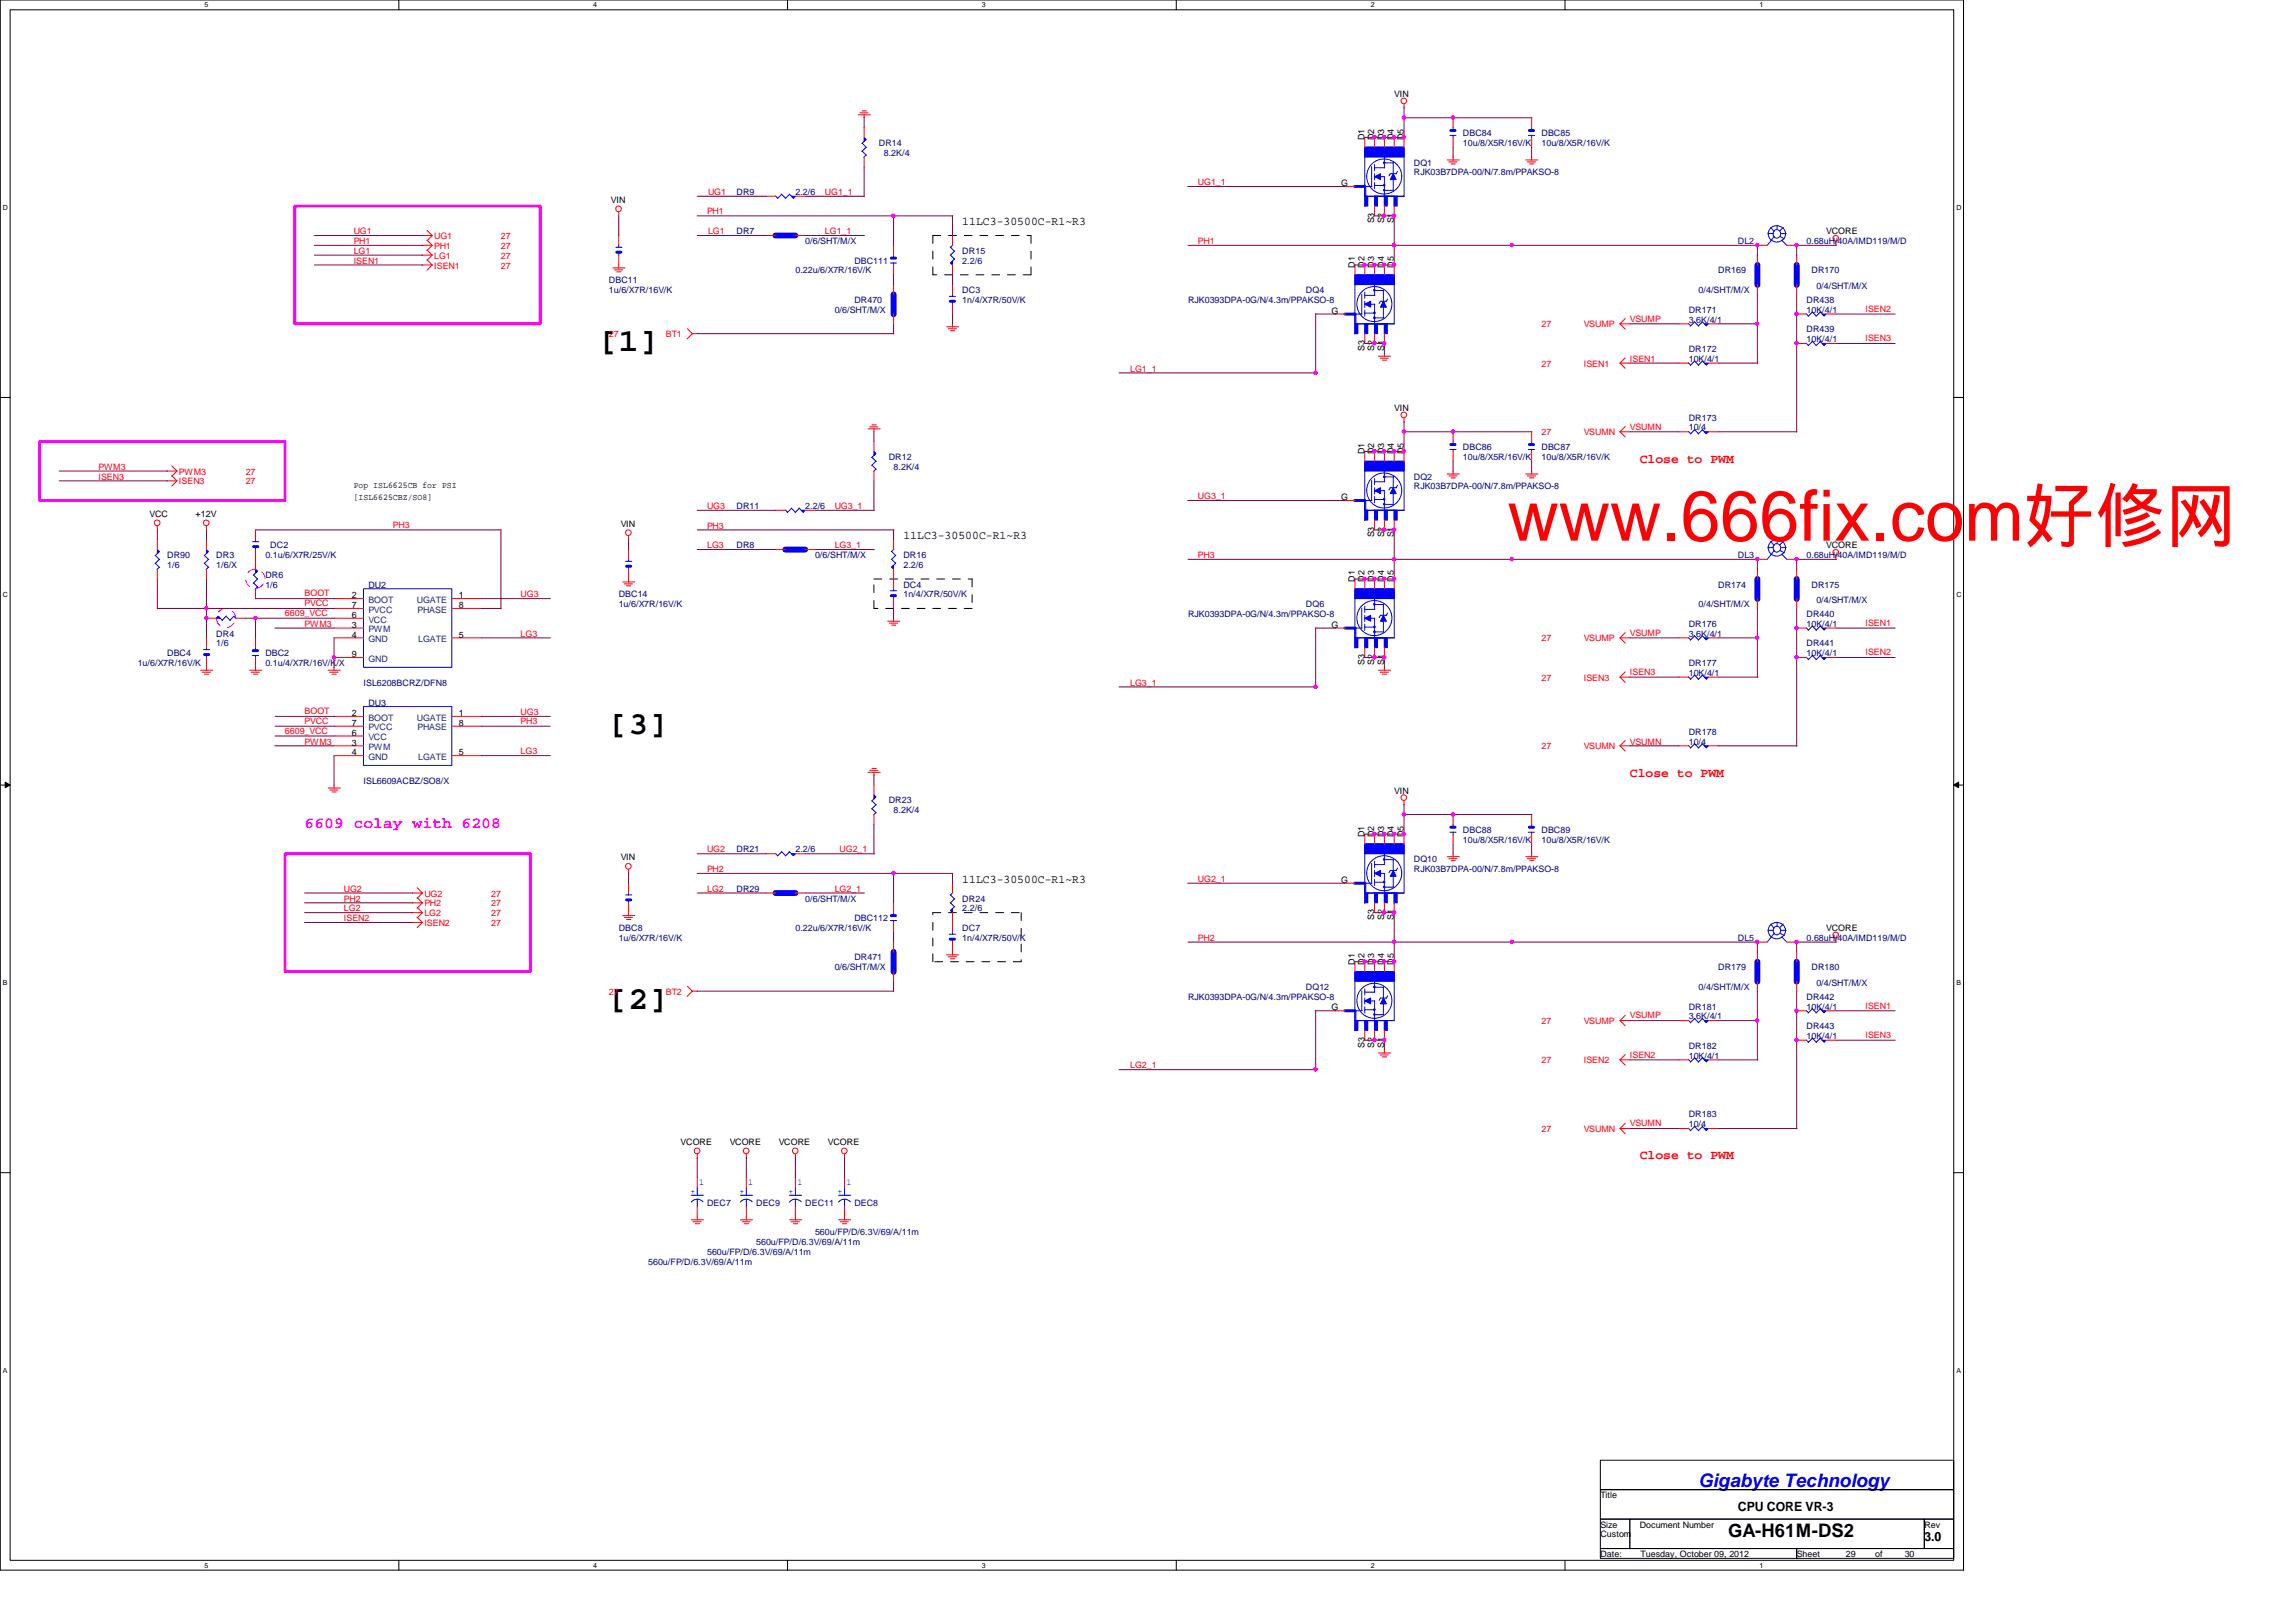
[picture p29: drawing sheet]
<svg xmlns="http://www.w3.org/2000/svg" width="297mm" height="210mm" viewBox="0 0 297 210" stroke-linecap="round" stroke-linejoin="round" font-family="sans-serif">
<defs><g id="words">
<text font-size="9.2" fill="#f00" x="195" y="70">www.666fix.com好修网</text>
<g font-size="4.2">
<text x="77.5" y="45.4">[1]</text>
<text x="78.8" y="95">[3]</text>
<text x="78.8" y="130.5">[2]</text>
</g>
<text font-size="2.4" fill="#00f" x="219.7" y="192.4">Gigabyte Technology</text>
<text font-size="2.4" x="223.6" y="198.8">GA-H61M-DS2</text>
<text font-size="2" fill="#f0f" x="39.4" y="107.1">6609 colay with 6208</text>
<g font-size="1.7" fill="#f00">
<text x="212.1" y="59.9">Close to PWM</text>
<text x="210.9" y="100.5">Close to PWM</text>
<text x="212.1" y="150">Close to PWM</text>
</g>
<g font-size="1.7">
<text x="224.8" y="195.6">CPU CORE VR-3</text>
<text x="249" y="199.4">3.0</text>
</g>
<g font-size="1.5">
<text x="124.5" y="29.2">11LC3-30500C-R1~R3</text>
<text x="116.9" y="69.8">11LC3-30500C-R1~R3</text>
<text x="124.5" y="114.3">11LC3-30500C-R1~R3</text>
</g>
<g font-size="1.1">
<text x="180.4" y="12.5">VIN</text>
<text x="176.5" y="18.2" transform="rotate(-90 176.5 18.2)">D1</text>
<text x="177.8" y="18.2" transform="rotate(-90 177.8 18.2)">D2</text>
<text x="179.1" y="18.2" transform="rotate(-90 179.1 18.2)">D3</text>
<text x="180.3" y="18.2" transform="rotate(-90 180.3 18.2)">D4</text>
<text x="181.6" y="18.2" transform="rotate(-90 181.6 18.2)">D5</text>
<text x="79" y="26.2">VIN</text>
<text x="173.5" y="24.1">G</text>
<text x="177.8" y="28.9" transform="rotate(-90 177.8 28.9)">S3</text>
<text x="179.1" y="28.9" transform="rotate(-90 179.1 28.9)">S2</text>
<text x="180.3" y="28.9" transform="rotate(-90 180.3 28.9)">S1</text>
<text x="175.3" y="34.7" transform="rotate(-90 175.3 34.7)">D1</text>
<text x="176.5" y="34.7" transform="rotate(-90 176.5 34.7)">D2</text>
<text x="177.8" y="34.7" transform="rotate(-90 177.8 34.7)">D3</text>
<text x="179.1" y="34.7" transform="rotate(-90 179.1 34.7)">D4</text>
<text x="180.3" y="34.7" transform="rotate(-90 180.3 34.7)">D5</text>
<text x="236.3" y="30.3">VCORE</text>
<text x="172.3" y="40.6">G</text>
<text x="176.5" y="45.4" transform="rotate(-90 176.5 45.4)">S3</text>
<text x="177.8" y="45.4" transform="rotate(-90 177.8 45.4)">S2</text>
<text x="179.1" y="45.4" transform="rotate(-90 179.1 45.4)">S1</text>
<text x="180.4" y="53.2">VIN</text>
<text x="176.5" y="58.8" transform="rotate(-90 176.5 58.8)">D1</text>
<text x="177.8" y="58.8" transform="rotate(-90 177.8 58.8)">D2</text>
<text x="179.1" y="58.8" transform="rotate(-90 179.1 58.8)">D3</text>
<text x="180.3" y="58.8" transform="rotate(-90 180.3 58.8)">D4</text>
<text x="181.6" y="58.8" transform="rotate(-90 181.6 58.8)">D5</text>
<text x="45.8" y="63.2">Pop ISL6625CB for PSI</text>
<text x="45.8" y="64.7">[ISL6625CBZ/SO8]</text>
<text x="173.5" y="64.7">G</text>
<text x="19.3" y="66.9">VCC</text>
<text x="25.3" y="66.9">+12V</text>
<text x="80.3" y="68.2">VIN</text>
<text x="177.8" y="69.6" transform="rotate(-90 177.8 69.6)">S3</text>
<text x="179.1" y="69.6" transform="rotate(-90 179.1 69.6)">S2</text>
<text x="180.3" y="69.6" transform="rotate(-90 180.3 69.6)">S1</text>
<text x="236.3" y="71">VCORE</text>
<text x="45.5" y="77.4">2</text>
<text x="59.3" y="77.4">1</text>
<text x="175.3" y="75.3" transform="rotate(-90 175.3 75.3)">D1</text>
<text x="176.5" y="75.3" transform="rotate(-90 176.5 75.3)">D2</text>
<text x="177.8" y="75.3" transform="rotate(-90 177.8 75.3)">D3</text>
<text x="179.1" y="75.3" transform="rotate(-90 179.1 75.3)">D4</text>
<text x="180.3" y="75.3" transform="rotate(-90 180.3 75.3)">D5</text>
<text x="45.5" y="78.7">7</text>
<text x="45.5" y="81.2">3</text>
<text x="45.5" y="80">6</text>
<text x="45.5" y="82.5">4</text>
<text x="59.3" y="78.7">8</text>
<text x="59.3" y="82.5">5</text>
<text x="172.3" y="81.2">G</text>
<text x="45.5" y="85">9</text>
<text x="176.5" y="86.1" transform="rotate(-90 176.5 86.1)">S3</text>
<text x="177.8" y="86.1" transform="rotate(-90 177.8 86.1)">S2</text>
<text x="179.1" y="86.1" transform="rotate(-90 179.1 86.1)">S1</text>
<text x="45.5" y="92.7">2</text>
<text x="45.5" y="93.9">7</text>
<text x="45.5" y="95.2">6</text>
<text x="59.3" y="92.7">1</text>
<text x="59.3" y="93.9">8</text>
<text x="45.5" y="96.5">3</text>
<text x="45.5" y="97.7">4</text>
<text x="59.3" y="97.7">5</text>
<text x="180.4" y="102.7">VIN</text>
<text x="80.3" y="111.3">VIN</text>
<text x="176.5" y="108.3" transform="rotate(-90 176.5 108.3)">D1</text>
<text x="177.8" y="108.3" transform="rotate(-90 177.8 108.3)">D2</text>
<text x="179.1" y="108.3" transform="rotate(-90 179.1 108.3)">D3</text>
<text x="180.3" y="108.3" transform="rotate(-90 180.3 108.3)">D4</text>
<text x="181.6" y="108.3" transform="rotate(-90 181.6 108.3)">D5</text>
<text x="173.5" y="114.3">G</text>
<text x="177.8" y="119.1" transform="rotate(-90 177.8 119.1)">S3</text>
<text x="179.1" y="119.1" transform="rotate(-90 179.1 119.1)">S2</text>
<text x="180.3" y="119.1" transform="rotate(-90 180.3 119.1)">S1</text>
<text x="175.3" y="124.8" transform="rotate(-90 175.3 124.8)">D1</text>
<text x="176.5" y="124.8" transform="rotate(-90 176.5 124.8)">D2</text>
<text x="177.8" y="124.8" transform="rotate(-90 177.8 124.8)">D3</text>
<text x="179.1" y="124.8" transform="rotate(-90 179.1 124.8)">D4</text>
<text x="180.3" y="124.8" transform="rotate(-90 180.3 124.8)">D5</text>
<text x="236.3" y="120.5">VCORE</text>
<text x="172.3" y="130.8">G</text>
<text x="176.5" y="135.6" transform="rotate(-90 176.5 135.6)">S3</text>
<text x="177.8" y="135.6" transform="rotate(-90 177.8 135.6)">S2</text>
<text x="179.1" y="135.6" transform="rotate(-90 179.1 135.6)">S1</text>
<text x="88.1" y="148.2">VCORE</text>
<text x="94.4" y="148.2">VCORE</text>
<text x="100.8" y="148.2">VCORE</text>
<text x="107.1" y="148.2">VCORE</text>
<text x="207" y="193.9">Title</text>
<text x="207" y="197.7">Size</text>
<text x="212.1" y="197.7">Document Number</text>
<text x="249" y="197.7">Rev</text>
<text x="207" y="199">Custom</text>
<text x="207" y="201.5">Date:</text>
<text x="212.3" y="201.5">Tuesday, October 09, 2012</text>
<text x="232.4" y="201.5">Sheet</text>
<text x="238.8" y="201.5">29</text>
<text x="242.6" y="201.5">of</text>
<text x="246.4" y="201.5">30</text>
</g>
<g font-size="1.1" fill="#000080">
<text x="189.3" y="17.6">DBC84</text>
<text x="199.4" y="17.6">DBC85</text>
<text x="113.7" y="18.9">DR14</text>
<text x="114.3" y="20.2">8.2K/4</text>
<text x="182.9" y="21.4">DQ1</text>
<text x="182.9" y="22.7">RJK03B7DPA-00/N/7.8m/PPAKSO-8</text>
<text x="189.3" y="18.9">10u/8/X5R/16V/K</text>
<text x="199.4" y="18.9">10u/8/X5R/16V/K</text>
<text x="95.3" y="25.2">DR9</text>
<text x="102.9" y="25.2">2.2/6</text>
<text x="95.3" y="30.3">DR7</text>
<text x="102.9" y="35.4">0.22u/6/X7R/16V/K</text>
<text x="104.2" y="31.6">0/6/SHT/M/X</text>
<text x="110.5" y="34.1">DBC111</text>
<text x="124.5" y="32.9">DR15</text>
<text x="124.5" y="34.1">2.2/6</text>
<text x="222.3" y="35.4">DR169</text>
<text x="224.8" y="31.6">DL2</text>
<text x="233.7" y="31.6">0.68uH/40A/IMD119/M/D</text>
<text x="234.4" y="35.4">DR170</text>
<text x="78.8" y="36.7">DBC11</text>
<text x="78.8" y="37.9">1u/6/X7R/16V/K</text>
<text x="108" y="40.5">0/6/SHT/M/X</text>
<text x="110.5" y="39.2">DR470</text>
<text x="124.5" y="37.9">DC3</text>
<text x="124.5" y="39.2">1n/4/X7R/50V/K</text>
<text x="153.7" y="39.2">RJK0393DPA-0G/N/4.3m/PPAKSO-8</text>
<text x="168.9" y="37.9">DQ4</text>
<text x="218.5" y="40.5">DR171</text>
<text x="218.5" y="41.7">3.6K/4/1</text>
<text x="219.7" y="37.9">0/4/SHT/M/X</text>
<text x="233.7" y="39.2">DR438</text>
<text x="233.7" y="40.5">10K/4/1</text>
<text x="235" y="37.4">0/4/SHT/M/X</text>
<text x="218.5" y="45.6">DR172</text>
<text x="218.5" y="46.8">10K/4/1</text>
<text x="233.7" y="43">DR439</text>
<text x="233.7" y="44.3">10K/4/1</text>
<text x="115" y="59.5">DR12</text>
<text x="189.3" y="58.3">DBC86</text>
<text x="189.3" y="59.5">10u/8/X5R/16V/K</text>
<text x="199.4" y="58.3">DBC87</text>
<text x="199.4" y="59.5">10u/8/X5R/16V/K</text>
<text x="218.5" y="54.4">DR173</text>
<text x="218.5" y="55.7">10/4</text>
<text x="95.3" y="65.9">DR11</text>
<text x="104.2" y="65.9">2.2/6</text>
<text x="115.6" y="60.8">8.2K/4</text>
<text x="182.9" y="62.1">DQ2</text>
<text x="182.9" y="63.3">RJK03B7DPA-00/N/7.8m/PPAKSO-8</text>
<text x="35" y="71">DC2</text>
<text x="95.3" y="71">DR8</text>
<text x="21.6" y="72.2">DR90</text>
<text x="21.6" y="73.5">1/6</text>
<text x="28" y="72.2">DR3</text>
<text x="28" y="73.5">1/6/X</text>
<text x="34.3" y="72.2">0.1u/6/X7R/25V/K</text>
<text x="34.3" y="74.8">DR6</text>
<text x="34.3" y="76">1/6</text>
<text x="47.7" y="76.2">DU2</text>
<text x="80" y="77.3">DBC14</text>
<text x="105.4" y="72.2">0/6/SHT/M/X</text>
<text x="116.9" y="76">DC4</text>
<text x="116.9" y="77.3">1n/4/X7R/50V/K</text>
<text x="116.9" y="72.2">DR16</text>
<text x="116.9" y="73.5">2.2/6</text>
<text x="222.3" y="76">DR174</text>
<text x="224.8" y="72.2">DL3</text>
<text x="233.7" y="72.2">0.68uH/40A/IMD119/M/D</text>
<text x="234.4" y="76">DR175</text>
<text x="28" y="82.4">DR4</text>
<text x="28" y="83.7">1/6</text>
<text x="80" y="78.6">1u/6/X7R/16V/K</text>
<text x="153.7" y="79.8">RJK0393DPA-0G/N/4.3m/PPAKSO-8</text>
<text x="168.9" y="78.6">DQ6</text>
<text x="218.5" y="81.1">DR176</text>
<text x="218.5" y="82.4">3.6K/4/1</text>
<text x="219.7" y="78.6">0/4/SHT/M/X</text>
<text x="233.7" y="83.7">DR441</text>
<text x="233.7" y="79.8">DR440</text>
<text x="233.7" y="81.1">10K/4/1</text>
<text x="235" y="78.1">0/4/SHT/M/X</text>
<text x="17.8" y="86.2">1u/6/X7R/16V/K</text>
<text x="21.6" y="84.9">DBC4</text>
<text x="34.3" y="84.9">DBC2</text>
<text x="34.3" y="86.2">0.1u/4/X7R/16V/K/X</text>
<text x="47" y="88.7">ISL6208BCRZ/DFN8</text>
<text x="218.5" y="86.2">DR177</text>
<text x="218.5" y="87.5">10K/4/1</text>
<text x="233.7" y="84.9">10K/4/1</text>
<text x="47.7" y="91.4">DU3</text>
<text x="218.5" y="95.1">DR178</text>
<text x="47" y="101.4">ISL6609ACBZ/SO8/X</text>
<text x="218.5" y="96.4">10/4</text>
<text x="115" y="104">DR23</text>
<text x="115.6" y="105.2">8.2K/4</text>
<text x="189.3" y="107.8">DBC88</text>
<text x="199.4" y="107.8">DBC89</text>
<text x="95.3" y="110.3">DR21</text>
<text x="102.9" y="110.3">2.2/6</text>
<text x="182.9" y="111.6">DQ10</text>
<text x="182.9" y="112.9">RJK03B7DPA-00/N/7.8m/PPAKSO-8</text>
<text x="189.3" y="109.1">10u/8/X5R/16V/K</text>
<text x="199.4" y="109.1">10u/8/X5R/16V/K</text>
<text x="95.3" y="115.4">DR29</text>
<text x="104.2" y="116.7">0/6/SHT/M/X</text>
<text x="110.5" y="119.2">DBC112</text>
<text x="124.5" y="116.7">DR24</text>
<text x="124.5" y="117.9">2.2/6</text>
<text x="80" y="120.5">DBC8</text>
<text x="80" y="121.8">1u/6/X7R/16V/K</text>
<text x="102.9" y="120.5">0.22u/6/X7R/16V/K</text>
<text x="108" y="125.6">0/6/SHT/M/X</text>
<text x="110.5" y="124.3">DR471</text>
<text x="124.5" y="120.5">DC7</text>
<text x="124.5" y="121.8">1n/4/X7R/50V/K</text>
<text x="222.3" y="125.6">DR179</text>
<text x="224.8" y="121.8">DL5</text>
<text x="233.7" y="121.8">0.68uH/40A/IMD119/M/D</text>
<text x="234.4" y="125.6">DR180</text>
<text x="153.7" y="129.4">RJK0393DPA-0G/N/4.3m/PPAKSO-8</text>
<text x="168.9" y="128.1">DQ12</text>
<text x="218.5" y="130.6">DR181</text>
<text x="218.5" y="131.9">3.6K/4/1</text>
<text x="219.7" y="128.1">0/4/SHT/M/X</text>
<text x="233.7" y="129.4">DR442</text>
<text x="233.7" y="130.6">10K/4/1</text>
<text x="235" y="127.6">0/4/SHT/M/X</text>
<text x="218.5" y="135.7">DR182</text>
<text x="218.5" y="137">10K/4/1</text>
<text x="233.7" y="133.2">DR443</text>
<text x="233.7" y="134.5">10K/4/1</text>
<text x="218.5" y="144.6">DR183</text>
<text x="218.5" y="145.9">10/4</text>
<text x="91.5" y="156">DEC7</text>
<text x="97.8" y="156">DEC9</text>
<text x="97.8" y="161.1">560u/FP/D/6.3V/69/A/11m</text>
<text x="104.2" y="156">DEC11</text>
<text x="105.4" y="159.9">560u/FP/D/6.3V/69/A/11m</text>
<text x="110.5" y="156">DEC8</text>
<text x="83.9" y="163.7">560u/FP/D/6.3V/69/A/11m</text>
<text x="91.5" y="162.4">560u/FP/D/6.3V/69/A/11m</text>
</g>
<g font-size="1.1" fill="#f00">
<text x="155" y="24">UG1_1</text>
<text x="91.5" y="27.6">PH1</text>
<text x="91.6" y="25.2">UG1</text>
<text x="106.7" y="25.2">UG1_1</text>
<text x="45.8" y="34.1">ISEN1</text>
<text x="45.8" y="31.6">PH1</text>
<text x="45.8" y="30.3">UG1</text>
<text x="45.8" y="32.9">LG1</text>
<text x="56.2" y="34.8">ISEN1</text>
<text x="56.2" y="33.5">LG1</text>
<text x="56.2" y="30.9">UG1</text>
<text x="56.2" y="32.2">PH1</text>
<text x="64.8" y="34.8">27</text>
<text x="64.8" y="33.5">27</text>
<text x="64.8" y="30.9">27</text>
<text x="64.8" y="32.2">27</text>
<text x="91.6" y="30.3">LG1</text>
<text x="106.7" y="30.3">LG1_1</text>
<text x="155" y="31.6">PH1</text>
<text x="210.9" y="41.6">VSUMP</text>
<text x="241.3" y="40.3">ISEN2</text>
<text x="78.8" y="43.6">27</text>
<text x="86.1" y="43.6">BT1</text>
<text x="199.4" y="42.4">27</text>
<text x="199.4" y="47.5">27</text>
<text x="204.9" y="42.4">VSUMP</text>
<text x="204.9" y="47.5">ISEN1</text>
<text x="210.9" y="46.8">ISEN1</text>
<text x="241.3" y="44.2">ISEN3</text>
<text x="146.2" y="48.1">LG1_1</text>
<text x="199.4" y="56.3">27</text>
<text x="204.9" y="56.3">VSUMN</text>
<text x="210.9" y="55.6">VSUMN</text>
<text x="12.7" y="60.8">PWM3</text>
<text x="12.7" y="62.1">ISEN3</text>
<text x="23.2" y="61.4">PWM3</text>
<text x="23.2" y="62.7">ISEN3</text>
<text x="31.8" y="61.4">27</text>
<text x="31.8" y="62.7">27</text>
<text x="91.5" y="65.9">UG3</text>
<text x="108" y="65.9">UG3_1</text>
<text x="155" y="64.6">UG3_1</text>
<text x="50.8" y="68.3">PH3</text>
<text x="91.5" y="68.4">PH3</text>
<text x="91.5" y="71">LG3</text>
<text x="108" y="71">LG3_1</text>
<text x="39.4" y="77.2">BOOT</text>
<text x="67.3" y="77.3">UG3</text>
<text x="155" y="72.2">PH3</text>
<text x="36.9" y="79.7">6609_VCC</text>
<text x="39.4" y="78.4">PVCC</text>
<text x="39.4" y="81.1">PWM3</text>
<text x="67.3" y="82.4">LG3</text>
<text x="199.4" y="83">27</text>
<text x="204.9" y="83">VSUMP</text>
<text x="210.9" y="82.3">VSUMP</text>
<text x="241.3" y="81">ISEN1</text>
<text x="146.2" y="88.7">LG3_1</text>
<text x="199.4" y="88.1">27</text>
<text x="204.9" y="88.1">ISEN3</text>
<text x="210.9" y="87.3">ISEN3</text>
<text x="241.3" y="84.8">ISEN2</text>
<text x="36.9" y="95">6609_VCC</text>
<text x="39.4" y="93.7">PVCC</text>
<text x="39.4" y="92.4">BOOT</text>
<text x="67.3" y="92.5">UG3</text>
<text x="67.3" y="93.7">PH3</text>
<text x="39.4" y="96.4">PWM3</text>
<text x="67.3" y="97.6">LG3</text>
<text x="199.4" y="97">27</text>
<text x="204.9" y="97">VSUMN</text>
<text x="210.9" y="96.4">VSUMN</text>
<text x="91.5" y="110.3">UG2</text>
<text x="91.5" y="112.9">PH2</text>
<text x="108.6" y="110.3">UG2_1</text>
<text x="44.5" y="115.4">UG2</text>
<text x="44.5" y="117.9">LG2</text>
<text x="44.5" y="116.7">PH2</text>
<text x="44.5" y="119.2">ISEN2</text>
<text x="54.9" y="116">UG2</text>
<text x="54.9" y="117.3">PH2</text>
<text x="54.9" y="118.6">LG2</text>
<text x="54.9" y="119.8">ISEN2</text>
<text x="63.5" y="119.8">27</text>
<text x="63.5" y="116">27</text>
<text x="63.5" y="117.3">27</text>
<text x="63.5" y="118.6">27</text>
<text x="91.5" y="115.4">LG2</text>
<text x="108" y="115.4">LG2_1</text>
<text x="155" y="114.1">UG2_1</text>
<text x="155" y="121.8">PH2</text>
<text x="78.8" y="128.7">27</text>
<text x="86.1" y="128.7">BT2</text>
<text x="210.9" y="131.8">VSUMP</text>
<text x="241.3" y="130.5">ISEN1</text>
<text x="199.4" y="132.5">27</text>
<text x="199.4" y="137.6">27</text>
<text x="204.9" y="132.5">VSUMP</text>
<text x="204.9" y="137.6">ISEN2</text>
<text x="210.9" y="136.9">ISEN2</text>
<text x="241.3" y="134.3">ISEN3</text>
<text x="146.2" y="138.3">LG2_1</text>
<text x="199.4" y="146.5">27</text>
<text x="204.9" y="146.5">VSUMN</text>
<text x="210.9" y="145.8">VSUMN</text>
</g>
<g font-size="1.1" fill="#004080">
<text x="47.7" y="81.8">PWM</text>
<text x="47.7" y="80.6">VCC</text>
<text x="47.7" y="83.1">GND</text>
<text x="47.7" y="78">BOOT</text>
<text x="47.7" y="79.3">PVCC</text>
<text x="53.9" y="78">UGATE</text>
<text x="54" y="79.3">PHASE</text>
<text x="54.1" y="83.1">LGATE</text>
<text x="47.7" y="85.6">GND</text>
<text x="47.7" y="95.8">VCC</text>
<text x="47.7" y="93.3">BOOT</text>
<text x="47.7" y="94.5">PVCC</text>
<text x="53.9" y="93.3">UGATE</text>
<text x="54" y="94.5">PHASE</text>
<text x="47.7" y="97.1">PWM</text>
<text x="47.7" y="98.3">GND</text>
<text x="54.1" y="98.3">LGATE</text>
</g>
<g font-size="1.1" fill="#00f">
<text x="89.3" y="154.5">+</text>
<text x="90.5" y="153.4">1</text>
<text x="95.7" y="154.5">+</text>
<text x="96.8" y="153.4">1</text>
<text x="102" y="154.5">+</text>
<text x="103.2" y="153.4">1</text>
<text x="108.4" y="154.5">+</text>
<text x="109.5" y="153.4">1</text>
</g>
<g font-size=".9">
<text x="26.5" y=".9">5</text>
<text x="76.7" y=".9">4</text>
<text x="127" y=".9">3</text>
<text x="177.3" y=".9">2</text>
<text x="227.6" y=".9">1</text>
<text x=".4" y="27.1">D</text>
<text x="253.1" y="27.1">D</text>
<text x=".4" y="77.3">C</text>
<text x="253.1" y="77.3">C</text>
<text x=".4" y="127.5">B</text>
<text x="253.1" y="127.5">B</text>
<text x=".4" y="177.6">A</text>
<text x="253.1" y="177.6">A</text>
<text x="26.5" y="202.9">5</text>
<text x="76.7" y="202.9">4</text>
<text x="127" y="202.9">3</text>
<text x="177.3" y="202.9">2</text>
<text x="227.6" y="202.9">1</text>
</g>
</g></defs>
<path d="M0 0h254v203.2h-254zM1.3 1.3h251.5v200.6h-251.5z" fill="none" stroke="#000" stroke-width=".13"/>
<g fill="#fff">
<path d="M26.5 .1h.5v1h-.5z"/>
<path d="M26.5 202h.5v1.1h-.5z"/>
</g>
<path d="M51.6 0v1.3M51.6 201.9v1.3" fill="none" stroke="#000" stroke-width=".13"/>
<g fill="#fff">
<path d="M76.7 .1h.6v1h-.6z"/>
<path d="M76.7 202h.6v1.1h-.6z"/>
</g>
<path d="M101.9 0v1.3M101.9 201.9v1.3" fill="none" stroke="#000" stroke-width=".13"/>
<g fill="#fff">
<path d="M127 .1h.5v1h-.5z"/>
<path d="M127 202h.5v1.1h-.5z"/>
</g>
<path d="M152.2 0v1.3M152.2 201.9v1.3" fill="none" stroke="#000" stroke-width=".13"/>
<g fill="#fff">
<path d="M177.3 .1h.5v1h-.5z"/>
<path d="M177.3 202h.5v1.1h-.5z"/>
</g>
<path d="M202.5 0v1.3M202.5 201.9v1.3" fill="none" stroke="#000" stroke-width=".13"/>
<g fill="#fff">
<path d="M227.6 .1h.5v1h-.5z"/>
<path d="M227.6 202h.5v1.1h-.5z"/>
<path d="M.4 26.3h.6v1h-.6z"/>
<path d="M253.1 26.3h.6v1h-.6z"/>
<path d="M.4 76.5h.6v1h-.6z"/>
<path d="M253.1 76.5h.6v1h-.6z"/>
</g>
<path d="M0 51.4h1.3M252.8 51.4h1.2" fill="none" stroke="#000" stroke-width=".13"/>
<g fill="#fff">
<path d="M.4 126.7h.6v1h-.6z"/>
<path d="M253.1 126.7h.6v1h-.6z"/>
</g>
<path d="M0 101.6h1.3M.7 101.2l.6 .4-.6 .3zM252.8 101.6l.6-.4v.7zM252.8 101.6h1.2" fill="none" stroke="#000" stroke-width=".13"/>
<path d="M.7 101.2l.6 .4-.6 .3zM252.8 101.6l.6-.4v.7z" fill="#000"/>
<g fill="#fff">
<path d="M.4 176.8h.5v1h-.5z"/>
<path d="M253.1 176.8h.5v1h-.5z"/>
</g>
<path d="M0 151.8h1.3M252.8 151.8h1.2M207 189h45.8v3.8h-45.8zM207 192.8h45.8v3.8h-45.8zM207 196.6h3.9v3.8h-3.9zM210.9 196.6h38v3.8h-38zM248.9 196.6h3.9v3.8h-3.9zM207 200.4h25.4v1.3h-25.4zM232.4 200.4h20.4v1.3h-20.4z" fill="none" stroke="#000" stroke-width=".13"/>
<path d="M120.7 30.5h12.7M120.7 35.6v-5.1M133.4 30.5v5.1M133.4 35.6h-12.7M113.1 74.9h12.7M113.1 78.7v-3.8M125.8 74.9v3.8M125.8 78.7h-12.7M120.7 118.1h11.4M132.1 118.1v6.4M120.7 124.5v-6.4M132.1 124.5h-11.4" fill="none" stroke="#000" stroke-width=".13" stroke-dasharray="1 1 1 1 1 1 1 1"/>
<path d="M38.1 26.7h31.8v15.2h-31.8zM5.1 57.1h31.8v7.7h-31.8zM36.9 110.5h31.7v15.2h-31.7z" fill="none" stroke="#f0f" stroke-width=".38"/>
<g fill="none" stroke="#f0f" stroke-width=".13" stroke-dasharray="1 1 1 1 1 1 1 1">
<circle cx="29.2" cy="80" r="1.25"/>
<circle cx="33" cy="74.9" r="1.25"/>
</g>
<g fill="none" stroke="#f00" stroke-width=".13">
<path d="M111 14.9h1.6M111.2 14.6h1.1M111.5 14.4h.6M111.8 14.8v.4M181.6 13.5v.5M54.6 34.3h1.3M54.6 33h1.3M54.6 30.5h1.3M54.6 31.7h1.3M55.2 33.6l.7 .7M55.2 32.3l.7 .7M55.2 29.8l.7 .7"/>
<path d="M55.2 31.1l.7 .6M55.9 34.3l-.7 .7M55.9 33l-.7 .7M55.9 30.5l-.7 .7M55.9 31.7l-.7 .7M79.3 34.7h1.5M79.5 34.9h1.1M79.8 35.2h.5M80 27.4v.6M80 34.3v.4M187.2 20.7h1.6M187.4 21h1.1"/>
<path d="M187.7 21.2h.6M188 20.3v.4M197.4 20.7h1.6M197.6 21h1.1M197.9 21.2h.5M198.2 20.3v.4M237.5 31.2v.6M88.9 42.5l.7 .7M89.5 43.2h.7M89.6 43.2l-.7 .7M112.3 55.5h1.6M112.5 55.2h1.1"/>
<path d="M112.8 55h.6M113.1 55.5v.4M122.5 42.3h1.5M122.7 42.5h1M123 42.8h.5M123.2 41.9v.4M178.3 46.1h1.6M178.6 46.4h1M178.8 46.6h.6M179.1 45.7v.4M181.6 54.1v.6M209.6 41.9h1.3"/>
<path d="M209.6 41.9l.7 .7M209.6 55.9h1.3M209.6 55.9l.7 .7M209.6 47h1.3M209.6 47l.7 .7M210.3 41.2l-.7 .7M210.3 55.2l-.7 .7M210.3 46.3l-.7 .7M20.4 68.1v.5M21.6 61h1.3M21.6 62.2h1.3M22.2 60.3l.7 .7"/>
<path d="M22.2 61.6l.7 .6M22.9 61l-.7 .6M22.9 62.2l-.7 .7M26.7 68.1v.5M80.6 75.3h1.5M80.8 75.6h1M81.1 75.8h.5M81.3 69.3v.6M81.3 74.9v.5M187.2 61.3h1.6M187.4 61.6h1.1M187.7 61.8h.6"/>
<path d="M188 61v.4M197.4 61.3h1.6M197.6 61.6h1.1M197.9 61.8h.5M198.2 61v.4M237.5 71.9v.5M25.9 86.7h1.6M26.2 87h1M26.5 87.2h.5M26.7 86.4v.4M32.3 86.7h1.6M32.5 87h1.1"/>
<path d="M32.8 87.2h.6M33.1 86.4v.4M42.5 86.7h1.5M42.7 87h1M43 87.2h.5M43.2 86.4v.4M112.3 99.9h1.6M112.5 99.7h1.1M112.8 99.4h.6M113.1 99.9v.4M114.8 80.4h1.6M115.1 80.6h1"/>
<path d="M115.4 80.9h.5M115.6 80v.4M178.3 86.7h1.6M178.6 87h1M178.8 87.2h.6M179.1 86.4v.4M209.6 82.5h1.3M209.6 82.5l.7 .7M209.6 87.6h1.3M209.6 87.6l.7 .7M209.6 96.5h1.3M209.6 96.5l.7 .7"/>
<path d="M210.3 81.9l-.7 .6M210.3 86.9l-.7 .7M210.3 95.8l-.7 .7M42.5 102h1.5M42.7 102.2h1M43 102.5h.5M43.2 101.6v.4M53.3 115.6h1.3M53.3 116.8h1.3M53.3 118.1h1.3M53.3 119.4h1.3M54 114.9l.6 .7"/>
<path d="M54 116.2l.6 .6M54 117.4l.6 .7M54 118.7l.6 .7M54.6 115.6l-.6 .6M54.6 116.8l-.6 .7M54.6 118.1l-.6 .7M54.6 119.4l-.6 .7M80.6 118.5h1.5M80.8 118.7h1M81.1 119h.5M81.3 112.5v.6M81.3 118.1v.4"/>
<path d="M181.6 103.6v.6M187.2 110.9h1.6M187.4 111.1h1.1M187.7 111.4h.6M188 110.5v.4M197.4 110.9h1.6M197.6 111.1h1.1M197.9 111.4h.5M198.2 110.5v.4M88.9 127.6l.7 .7M89.5 128.3h.7M89.6 128.3l-.7 .6"/>
<path d="M122.5 123.6h1.5M122.7 123.8h1M123 124.1h.5M123.2 123.2v.4M178.3 136.3h1.6M178.6 136.5h1M178.8 136.8h.6M179.1 135.9v.4M209.6 132.1h1.3M209.6 132.1l.7 .7M209.6 137.2h1.3M209.6 137.2l.7 .6"/>
<path d="M210.3 131.4l-.7 .7M210.3 136.5l-.7 .7M237.5 121.4v.6M89.4 157.9h1.6M89.7 158.1h1M90 158.4h.5M90.2 149.3v.6M90.2 157.5v.4M95.8 157.9h1.6M96 158.1h1.1M96.3 158.4h.6M96.6 149.3v.6"/>
<path d="M96.6 157.5v.4M102.1 157.9h1.6M102.4 158.1h1M102.7 158.4h.5M102.9 149.3v.6M102.9 157.5v.4M108.5 157.9h1.6M108.7 158.1h1.1M109 158.4h.6M109.3 149.3v.6M109.3 157.5v.4M209.6 146h1.3"/>
<path d="M209.6 146l.7 .7M210.3 145.4l-.7 .6"/>
<circle cx="181.6" cy="13.1" r=".37"/>
<circle cx="80" cy="27" r=".37"/>
<circle cx="237.5" cy="30.8" r=".37"/>
<circle cx="181.6" cy="53.7" r=".37"/>
<circle cx="20.3" cy="67.7" r=".37"/>
<circle cx="26.7" cy="67.7" r=".37"/>
<circle cx="81.3" cy="68.9" r=".37"/>
<circle cx="237.5" cy="71.5" r=".37"/>
<circle cx="81.3" cy="112.1" r=".37"/>
<circle cx="181.6" cy="103.2" r=".37"/>
<circle cx="237.5" cy="121" r=".37"/>
<circle cx="90.2" cy="148.9" r=".37"/>
<circle cx="96.5" cy="148.9" r=".37"/>
<circle cx="102.9" cy="148.9" r=".37"/>
<circle cx="109.2" cy="148.9" r=".37"/>
</g>
<path d="M218.4 46.9l.3 .3M219.2 46.7l.5 .5M219.2 46.7l-.5 .6M220.2 46.7l-.5 .6" fill="none" stroke="#00f" stroke-width=".13"/>
<path d="M220.5 47h.5l-.2 .2z" fill-rule="evenodd" fill="#00f"/>
<path d="M220.2 46.7l.6 .5M220.5 47h.5l-.2 .2zM80.9 72.6h.8M81.3 72.3v.3M81.3 73.2v.5M100.3 110.4l.3 .3M101.1 110.2l.5 .5M101.1 110.2l-.5 .6M102.1 110.2l-.5 .6" fill="none" stroke="#00f" stroke-width=".13"/>
<path d="M217.2 47h1.3M221 47h1.3M81.3 71.1v1.3M81.3 73.7v1.2M115.6 121.9v1.3M115.6 125.7v1.3" fill="none" stroke="#f00" stroke-width=".13"/>
<path d="M115.6 123.2v2.6" fill="none" stroke="#00f" stroke-width=".76"/>
<path d="M81.1 73.3h.5" fill="none" stroke="#00f" stroke-width=".38"/>
<path d="M102.4 110.5h.5l-.2 .2z" fill-rule="evenodd" fill="#00f"/>
<g fill="none" stroke="#00f" stroke-width=".13">
<path d="M176.2 38.1v2.5M176.6 37.8v.8M176.6 39v.8M176.6 38.2h1.3M176.6 39.4h1.3M177.8 36.8v1.4M177.8 39.4v2.6M177.8 37.6h1.2M178.6 39h.8M179 37.6v3.6M175.3 40.6h.9M176.6 40.1v.8"/>
<path d="M176.6 40.5h1.3M177.8 41.1h1.2M102.1 110.2l.6 .5M102.4 110.5h.5l-.2 .2z"/>
<circle cx="177.8" cy="39.3" r="2.27"/>
</g>
<path d="M99.1 110.5h1.3M102.9 110.5h1.3" fill="none" stroke="#f00" stroke-width=".13"/>
<path d="M177.7 37.5h.2v.1h-.2z" fill-rule="evenodd" fill="#00f"/>
<path d="M177.7 37.5h.2v.1h-.2z" fill="none" stroke="#00f" stroke-width=".13"/>
<path d="M177.7 40.4h.2v.1h-.2z" fill-rule="evenodd" fill="#00f"/>
<path d="M177.7 40.4h.2v.1h-.2z" fill="none" stroke="#00f" stroke-width=".13"/>
<path d="M177.7 41h.2v.2h-.2z" fill-rule="evenodd" fill="#00f"/>
<path d="M178.6 39l-.2 .3M179.5 38.7l-.1 .3M177.7 41h.2v.2h-.2z" fill="none" stroke="#00f" stroke-width=".13"/>
<path d="M179 39l.4 .7h-.8z" fill-rule="evenodd" fill="#00f"/>
<path d="M179 39l.4 .7h-.8z" fill="none" stroke="#00f" stroke-width=".13"/>
<path d="M176.6 39.4l.7-.4v.7z" fill-rule="evenodd" fill="#00f"/>
<path d="M176.6 39.4l.7-.4v.7zM177.8 35.6v1.3M175.3 40.6v2.6M176.5 41.9h2.6M176.6 41.9v1.3M177.8 41.9v1.3M179.1 41.9v1.3" fill="none" stroke="#00f" stroke-width=".13"/>
<path d="M176.6 41.9h.3v1.3h-.3z" fill-rule="evenodd" fill="#00f"/>
<path d="M176.6 41.9h.3v1.3h-.3z" fill="none" stroke="#00f" stroke-width=".13"/>
<path d="M177.8 41.9h.4v1.3h-.4z" fill-rule="evenodd" fill="#00f"/>
<path d="M177.8 41.9h.4v1.3h-.4z" fill="none" stroke="#00f" stroke-width=".13"/>
<path d="M179.1 41.9h.4v1.3h-.4z" fill-rule="evenodd" fill="#00f"/>
<path d="M179.1 41.9h.4v1.3h-.4z" fill="none" stroke="#00f" stroke-width=".13"/>
<path d="M175.3 41.9h.4v1.3h-.4z" fill-rule="evenodd" fill="#00f"/>
<path d="M175.3 41.9h.4v1.3h-.4zM175.3 41.9h5.1" fill="none" stroke="#00f" stroke-width=".13"/>
<path d="M175.3 35.6h5.1v1.2h-5.1z" fill="#00f"/>
<g fill="none" stroke="#00f" stroke-width=".13">
<path d="M79.7 32h.8M80 31.7v.3M80 32.6v.4M175.3 35.6h5.1v1.2h-5.1zM175.3 35.6h5.1v6.3h-5.1zM174 40.6h1.3M175.3 40.6v1.3M175.4 40.6v1.3M218.4 41.9l.3 .3M219.2 41.6l.5 .6M219.2 41.7l-.5 .5M220.2 41.7l-.5 .5"/>
<path d="M115.2 76.5h.8M115.6 76.2v.3M115.6 77v.5"/>
</g>
<path d="M79.8 32.6h.5M174 40.6h1.3M115.3 77.1h.6" fill="none" stroke="#00f" stroke-width=".38"/>
<g fill="none" stroke="#f00" stroke-width=".13">
<path d="M80 30.5v1.2M80 33v1.3M175.3 34.3v1.3M176.6 34.3v1.3M177.8 34.3v1.3M179.1 34.3v1.3M180.4 34.3v1.3M172.8 40.6h1.2M176.6 43.2v1.2M177.8 43.2v1.2M179.1 43.2v1.2M115.6 74.9v1.3"/>
<path d="M115.6 77.5v1.2"/>
</g>
<path d="M220.5 41.9h.5l-.2 .3z" fill-rule="evenodd" fill="#00f"/>
<g fill="none" stroke="#00f" stroke-width=".13">
<path d="M220.2 41.6l.6 .6M220.5 41.9h.5l-.2 .3zM175.3 130.8h.9M176.2 128.2v2.6M176.6 128v.8M176.6 129.2v.8M176.6 130.3v.8M176.6 128.4h1.3M176.6 130.7h1.3M176.6 129.5h1.3M177.8 131.3h1.2M177.8 127v1.4"/>
<path d="M177.8 129.5v2.6M177.8 127.8h1.2M178.6 129.2h.8M179 127.8v3.6"/>
<circle cx="177.8" cy="129.5" r="2.27"/>
</g>
<path d="M217.2 41.9h1.3M221 41.9h1.3" fill="none" stroke="#f00" stroke-width=".13"/>
<path d="M177.7 127.7h.2v.1h-.2z" fill-rule="evenodd" fill="#00f"/>
<path d="M177.7 127.7h.2v.1h-.2z" fill="none" stroke="#00f" stroke-width=".13"/>
<path d="M177.7 130.6h.2v.1h-.2z" fill-rule="evenodd" fill="#00f"/>
<path d="M177.7 130.6h.2v.1h-.2z" fill="none" stroke="#00f" stroke-width=".13"/>
<path d="M177.7 131.2h.2v.1h-.2z" fill-rule="evenodd" fill="#00f"/>
<path d="M177.7 131.2h.2v.1h-.2zM178.6 129.2l-.2 .3M179.5 128.9l-.1 .3" fill="none" stroke="#00f" stroke-width=".13"/>
<path d="M179 129.2l.4 .7h-.8z" fill-rule="evenodd" fill="#00f"/>
<path d="M179 129.2l.4 .7h-.8z" fill="none" stroke="#00f" stroke-width=".13"/>
<path d="M176.6 129.5l.7-.3v.7z" fill-rule="evenodd" fill="#00f"/>
<path d="M175.3 130.8v2.6M176.5 132.1h2.6M176.6 129.5l.7-.3v.7zM176.6 132.1v1.3M177.8 125.7v1.3M177.8 132.1v1.3M179.1 132.1v1.3" fill="none" stroke="#00f" stroke-width=".13"/>
<path d="M176.6 132.1h.3v1.2h-.3z" fill-rule="evenodd" fill="#00f"/>
<path d="M176.6 132.1h.3v1.2h-.3z" fill="none" stroke="#00f" stroke-width=".13"/>
<path d="M177.8 132.1h.4v1.2h-.4z" fill-rule="evenodd" fill="#00f"/>
<path d="M177.8 132.1h.4v1.2h-.4z" fill="none" stroke="#00f" stroke-width=".13"/>
<path d="M179.1 132.1h.4v1.2h-.4z" fill-rule="evenodd" fill="#00f"/>
<path d="M179.1 132.1h.4v1.2h-.4z" fill="none" stroke="#00f" stroke-width=".13"/>
<path d="M175.3 132.1h.4v1.2h-.4z" fill-rule="evenodd" fill="#00f"/>
<path d="M175.3 132.1h.4v1.2h-.4zM175.3 132.1h5.1" fill="none" stroke="#00f" stroke-width=".13"/>
<path d="M175.3 125.7h5.1v1.3h-5.1z" fill="#00f"/>
<g fill="none" stroke="#00f" stroke-width=".13">
<path d="M176.6 114.3h.9M177.5 111.7v2.6M177.8 111.5v.8M177.8 112.6v.8M177.8 113.8v.8M177.8 111.9h1.3M177.8 114.2h1.3M177.8 113h1.3M179.1 114.8h1.1M179.1 110.4v1.5M179.1 113v2.6M179.1 111.2h1.2"/>
<path d="M179.9 112.6h.8M180.2 111.2v3.6M174 130.8h1.3M175.3 125.7h5.1v1.3h-5.1zM175.3 125.7h5.1v6.4h-5.1zM175.3 130.8v1.3M175.4 130.8v1.3"/>
<circle cx="179.1" cy="113" r="2.27"/>
</g>
<path d="M174 130.8h1.3" fill="none" stroke="#00f" stroke-width=".38"/>
<path d="M172.8 130.8h1.2M175.3 124.5v1.2M176.6 124.5v1.2M176.6 133.3v1.3M177.8 124.5v1.2M177.8 133.3v1.3M179.1 124.5v1.2M179.1 133.3v1.3M180.4 124.5v1.2" fill="none" stroke="#f00" stroke-width=".13"/>
<path d="M179 111.1h.1v.2h-.1z" fill-rule="evenodd" fill="#00f"/>
<path d="M179 111.1h.1v.2h-.1z" fill="none" stroke="#00f" stroke-width=".13"/>
<path d="M179 114.1h.1v.1h-.1z" fill-rule="evenodd" fill="#00f"/>
<path d="M179 114.1h.1v.1h-.1z" fill="none" stroke="#00f" stroke-width=".13"/>
<path d="M179 114.7h.1v.1h-.1z" fill-rule="evenodd" fill="#00f"/>
<path d="M179 114.7h.1v.1h-.1zM179.9 112.6l-.2 .3M180.8 112.3l-.2 .3" fill="none" stroke="#00f" stroke-width=".13"/>
<path d="M180.2 112.6l.4 .8h-.7z" fill-rule="evenodd" fill="#00f"/>
<path d="M180.2 112.6l.4 .8h-.7z" fill="none" stroke="#00f" stroke-width=".13"/>
<path d="M177.8 113l.8-.4v.8z" fill-rule="evenodd" fill="#00f"/>
<path d="M176.6 114.3v2.6M177.8 115.6h2.6M177.8 113l.8-.4v.8zM177.8 115.6v1.3M179.1 109.2v1.3M179.1 115.6v1.3M180.4 115.6v1.3" fill="none" stroke="#00f" stroke-width=".13"/>
<path d="M177.8 115.6h.4v1.2h-.4z" fill-rule="evenodd" fill="#00f"/>
<path d="M177.8 115.6h.4v1.2h-.4z" fill="none" stroke="#00f" stroke-width=".13"/>
<path d="M179.1 115.6h.4v1.2h-.4z" fill-rule="evenodd" fill="#00f"/>
<path d="M179.1 115.6h.4v1.2h-.4z" fill="none" stroke="#00f" stroke-width=".13"/>
<path d="M180.4 115.6h.4v1.2h-.4z" fill-rule="evenodd" fill="#00f"/>
<path d="M180.4 115.6h.4v1.2h-.4z" fill="none" stroke="#00f" stroke-width=".13"/>
<path d="M176.6 115.6h.3v1.2h-.3z" fill-rule="evenodd" fill="#00f"/>
<path d="M176.6 115.6h.3v1.2h-.3zM176.6 115.6h5.1" fill="none" stroke="#00f" stroke-width=".13"/>
<path d="M176.6 109.2h5v1.3h-5z" fill="#00f"/>
<path d="M233.7 85l.3 .3M234.4 84.8l.6 .5M234.5 84.8l-.6 .6M235.5 84.8l-.6 .6M175.2 114.3h1.4M176.6 109.2h5v1.3h-5zM176.6 109.2h5v6.4h-5zM176.6 114.3v1.3M176.7 114.3v1.3" fill="none" stroke="#00f" stroke-width=".13"/>
<path d="M175.2 114.3h1.4" fill="none" stroke="#00f" stroke-width=".38"/>
<path d="M99.1 115.6h1.3M102.9 115.6h1.3M174 114.3h1.3M176.6 107.9v1.3M177.8 107.9v1.3M177.8 116.8v1.3M179.1 107.9v1.3M179.1 116.8v1.3M180.4 107.9v1.3M180.4 116.8v1.3M181.6 107.9v1.3" fill="none" stroke="#f00" stroke-width=".13"/>
<path d="M100.3 115.6h2.6" fill="none" stroke="#00f" stroke-width=".76"/>
<path d="M235.7 85.1h.5l-.2 .2z" fill-rule="evenodd" fill="#00f"/>
<path d="M235.4 84.8l.6 .5M235.7 85.1h.5l-.2 .2zM233.7 134.6l.3 .3M234.4 134.3l.6 .6M234.5 134.4l-.6 .5M235.5 134.4l-.6 .5" fill="none" stroke="#00f" stroke-width=".13"/>
<path d="M232.4 85.1h1.3M236.2 85.1h1.3" fill="none" stroke="#f00" stroke-width=".13"/>
<path d="M235.7 134.6h.5l-.2 .3z" fill-rule="evenodd" fill="#00f"/>
<path d="M233.7 44.4l.3 .3M234.4 44.2l.6 .5M234.5 44.2l-.6 .5M235.5 44.2l-.6 .5M235.4 134.3l.6 .6M235.7 134.6h.5l-.2 .3z" fill="none" stroke="#00f" stroke-width=".13"/>
<path d="M232.4 134.6h1.3M236.2 134.6h1.3" fill="none" stroke="#f00" stroke-width=".13"/>
<path d="M235.7 44.4h.5l-.2 .3z" fill-rule="evenodd" fill="#00f"/>
<path d="M235.4 44.2l.6 .5M235.7 44.4h.5l-.2 .3zM233.7 130.8l.3 .3M234.4 130.5l.6 .6M234.5 130.6l-.6 .5M235.5 130.6l-.6 .5" fill="none" stroke="#00f" stroke-width=".13"/>
<path d="M232.4 44.4h1.3M236.2 44.4h1.3" fill="none" stroke="#f00" stroke-width=".13"/>
<path d="M235.7 130.8h.5l-.2 .3z" fill-rule="evenodd" fill="#00f"/>
<g fill="none" stroke="#00f" stroke-width=".13">
<path d="M176.2 78.7v2.6M176.6 78.4v.8M176.6 79.6v.8M176.6 78.9h1.3M177.8 77.4v1.5M177.8 78.2h1.2M178.6 79.6h.8M179 78.2v3.6M175.3 81.3h.9M176.6 80.8v.8M176.6 81.1h1.3M176.6 80h1.3"/>
<path d="M177.8 81.8h1.2M177.8 80v2.6M235.4 130.5l.6 .6M235.7 130.8h.5l-.2 .3z"/>
<circle cx="177.8" cy="80" r="2.27"/>
</g>
<path d="M232.4 130.8h1.3M236.2 130.8h1.3" fill="none" stroke="#f00" stroke-width=".13"/>
<path d="M177.7 78.1h.2v.2h-.2z" fill-rule="evenodd" fill="#00f"/>
<path d="M177.7 78.1h.2v.2h-.2z" fill="none" stroke="#00f" stroke-width=".13"/>
<path d="M177.7 81h.2v.2h-.2z" fill-rule="evenodd" fill="#00f"/>
<path d="M177.7 81h.2v.2h-.2z" fill="none" stroke="#00f" stroke-width=".13"/>
<path d="M177.7 81.7h.2v.1h-.2z" fill-rule="evenodd" fill="#00f"/>
<path d="M178.6 79.6l-.2 .3M179.5 79.3l-.1 .3M177.7 81.7h.2v.1h-.2z" fill="none" stroke="#00f" stroke-width=".13"/>
<path d="M179 79.6l.4 .8h-.8z" fill-rule="evenodd" fill="#00f"/>
<path d="M179 79.6l.4 .8h-.8z" fill="none" stroke="#00f" stroke-width=".13"/>
<path d="M176.6 80l.7-.4v.8z" fill-rule="evenodd" fill="#00f"/>
<path d="M177.8 76.2v1.3M175.3 81.3v2.6M176.5 82.5h2.6M176.6 80l.7-.4v.8zM176.6 82.5v1.4M177.8 82.5v1.4M179.1 82.5v1.4" fill="none" stroke="#00f" stroke-width=".13"/>
<path d="M176.6 82.5h.3v1.3h-.3z" fill-rule="evenodd" fill="#00f"/>
<path d="M176.6 82.5h.3v1.3h-.3z" fill="none" stroke="#00f" stroke-width=".13"/>
<path d="M177.8 82.5h.4v1.3h-.4z" fill-rule="evenodd" fill="#00f"/>
<path d="M177.8 82.5h.4v1.3h-.4z" fill="none" stroke="#00f" stroke-width=".13"/>
<path d="M179.1 82.5h.4v1.3h-.4z" fill-rule="evenodd" fill="#00f"/>
<path d="M179.1 82.5h.4v1.3h-.4z" fill="none" stroke="#00f" stroke-width=".13"/>
<path d="M175.3 82.5h.4v1.3h-.4z" fill-rule="evenodd" fill="#00f"/>
<path d="M175.3 82.5h.4v1.3h-.4zM175.3 82.5h5.1" fill="none" stroke="#00f" stroke-width=".13"/>
<path d="M175.3 76.2h5.1v1.3h-5.1z" fill="#00f"/>
<path d="M175.3 76.2h5.1v1.3h-5.1zM175.3 76.2h5.1v6.3h-5.1zM174 81.3h1.3M175.3 81.2v1.3M175.4 81.2v1.3M218.4 132l.3 .3M219.2 131.8l.5 .5M219.2 131.8l-.5 .6M220.2 131.8l-.5 .6" fill="none" stroke="#00f" stroke-width=".13"/>
<path d="M174 81.3h1.3" fill="none" stroke="#00f" stroke-width=".38"/>
<path d="M175.3 74.9v1.3M176.6 74.9v1.3M177.8 74.9v1.3M179.1 74.9v1.3M180.4 74.9v1.3M172.8 81.3h1.2M176.6 83.8v1.3M177.8 83.8v1.3M179.1 83.8v1.3" fill="none" stroke="#f00" stroke-width=".13"/>
<path d="M220.5 132.1h.5l-.2 .2z" fill-rule="evenodd" fill="#00f"/>
<path d="M122.9 33l.6 .5M122.9 32l.6 .5M123.3 31.7l-.3 .3M123.5 32.5l-.5 .5M220.2 131.8l.6 .5M220.5 132.1h.5l-.2 .2z" fill="none" stroke="#00f" stroke-width=".13"/>
<path d="M100.4 71.1h1.2M104.2 71.1h1.2M217.2 132.1h1.3M221 132.1h1.3" fill="none" stroke="#f00" stroke-width=".13"/>
<path d="M101.6 71.1h2.6" fill="none" stroke="#00f" stroke-width=".76"/>
<path d="M123 34l.2-.2v.5z" fill-rule="evenodd" fill="#00f"/>
<path d="M123 34l.2-.2v.5zM123.5 33.5l-.5 .5M218.4 96.5l.3 .3M219.2 96.2l.5 .6M219.2 96.3l-.5 .5M220.2 96.3l-.5 .5" fill="none" stroke="#00f" stroke-width=".13"/>
<path d="M123.2 30.5v1.2M123.2 34.3v1.3" fill="none" stroke="#f00" stroke-width=".13"/>
<path d="M220.5 96.5h.5l-.2 .3z" fill-rule="evenodd" fill="#00f"/>
<g fill="none" stroke="#00f" stroke-width=".13">
<path d="M176.6 64.8h.9M177.5 62.2v2.6M177.8 61.9v.8M177.8 63.1v.8M177.8 64.3v.8M177.8 62.4h1.3M177.8 64.6h1.3M177.8 63.5h1.3M179.1 65.3h1.1M179.1 60.9v1.5M179.1 63.5v2.6M179.1 61.7h1.2"/>
<path d="M179.9 63.1h.8M180.2 61.7v3.6M220.2 96.2l.6 .6M220.5 96.5h.5l-.2 .3z"/>
<circle cx="179.1" cy="63.5" r="2.27"/>
</g>
<path d="M227.4 33v1.3M227.4 36.8v1.3M217.2 96.5h1.3M221 96.5h1.3" fill="none" stroke="#f00" stroke-width=".13"/>
<path d="M227.4 34.3v2.6" fill="none" stroke="#00f" stroke-width=".76"/>
<path d="M179 61.6h.1v.2h-.1z" fill-rule="evenodd" fill="#00f"/>
<path d="M179 61.6h.1v.2h-.1z" fill="none" stroke="#00f" stroke-width=".13"/>
<path d="M179 64.5h.1v.2h-.1z" fill-rule="evenodd" fill="#00f"/>
<path d="M179 64.5h.1v.2h-.1z" fill="none" stroke="#00f" stroke-width=".13"/>
<path d="M179 65.2h.1v.1h-.1z" fill-rule="evenodd" fill="#00f"/>
<path d="M179 65.2h.1v.1h-.1zM179.9 63.1l-.2 .3M180.8 62.8l-.2 .3" fill="none" stroke="#00f" stroke-width=".13"/>
<path d="M180.2 63.1l.4 .8h-.7z" fill-rule="evenodd" fill="#00f"/>
<path d="M180.2 63.1l.4 .8h-.7z" fill="none" stroke="#00f" stroke-width=".13"/>
<path d="M177.8 63.5l.8-.4v.8z" fill-rule="evenodd" fill="#00f"/>
<path d="M179.1 59.7v1.3M176.6 64.8v2.5M177.8 66h2.6M177.8 63.5l.8-.4v.8zM177.8 66v1.3M179.1 66v1.3M180.4 66v1.3" fill="none" stroke="#00f" stroke-width=".13"/>
<path d="M177.8 66h.4v1.3h-.4z" fill-rule="evenodd" fill="#00f"/>
<path d="M177.8 66h.4v1.3h-.4z" fill="none" stroke="#00f" stroke-width=".13"/>
<path d="M179.1 66h.4v1.3h-.4z" fill-rule="evenodd" fill="#00f"/>
<path d="M179.1 66h.4v1.3h-.4z" fill="none" stroke="#00f" stroke-width=".13"/>
<path d="M180.4 66h.4v1.3h-.4z" fill-rule="evenodd" fill="#00f"/>
<path d="M180.4 66h.4v1.3h-.4z" fill="none" stroke="#00f" stroke-width=".13"/>
<path d="M176.6 66h.3v1.3h-.3z" fill-rule="evenodd" fill="#00f"/>
<path d="M176.6 66h.3v1.3h-.3zM176.6 66h5.1" fill="none" stroke="#00f" stroke-width=".13"/>
<path d="M176.6 59.7h5v1.3h-5z" fill="#00f"/>
<path d="M112.8 59.2l.6 .5M113.3 59.7l-.5 .5M176.6 59.7h5v1.3h-5zM176.6 59.7h5v6.3h-5zM197.7 58.2h.8M198.2 57.1v.5M198.2 58.2v.3M112.8 60.2l.6 .5M113.3 60.7l-.3 .3M175.2 64.8h1.4M176.6 64.7v1.3M176.7 64.7v1.3" fill="none" stroke="#00f" stroke-width=".13"/>
<path d="M197.9 57.5h.5M175.2 64.8h1.4" fill="none" stroke="#00f" stroke-width=".38"/>
<path d="M176.6 58.4v1.3M177.8 58.4v1.3M179.1 58.4v1.3M180.4 58.4v1.3M181.6 58.4v1.3M198.2 55.9v1.2M198.2 58.4v1.3M174 64.8h1.3M177.8 67.3v1.3M179.1 67.3v1.3M180.4 67.3v1.3" fill="none" stroke="#f00" stroke-width=".13"/>
<path d="M113.1 58.4l.2 .3-.2 .2z" fill-rule="evenodd" fill="#00f"/>
<path d="M113.1 58.4l.2 .3-.2 .2zM113.3 58.7l-.5 .5M26.5 71.9l.5 .5M26.5 72.9l.5 .5M27 72.4l-.6 .5M27 73.4l-.3 .3" fill="none" stroke="#00f" stroke-width=".13"/>
<path d="M113.1 57.1v1.3M113.1 61v1.2" fill="none" stroke="#f00" stroke-width=".13"/>
<path d="M26.7 71.1l.3 .3-.3 .2z" fill-rule="evenodd" fill="#00f"/>
<path d="M26.7 71.1l.3 .3-.3 .2zM27 71.4l-.6 .5M101.6 66l.3 .3M102.4 65.7l.5 .6M102.4 65.8l-.6 .5M103.4 65.8l-.5 .5" fill="none" stroke="#00f" stroke-width=".13"/>
<path d="M26.7 69.8v1.3M26.7 73.7v1.2" fill="none" stroke="#f00" stroke-width=".13"/>
<path d="M103.7 66h.5l-.3 .3z" fill-rule="evenodd" fill="#00f"/>
<path d="M103.4 65.7l.5 .6M103.7 66h.5l-.3 .3zM122.9 116.8l.6 .5M122.9 115.8l.6 .5M123.3 115.5l-.3 .3M123.5 116.3l-.5 .5" fill="none" stroke="#00f" stroke-width=".13"/>
<path d="M100.4 66h1.2M104.2 66h1.2" fill="none" stroke="#f00" stroke-width=".13"/>
<path d="M123 117.9l.2-.3v.5z" fill-rule="evenodd" fill="#00f"/>
<path d="M100.3 25.4l.3 .3M101.1 25.1l.5 .6M101.1 25.1l-.5 .6M102.1 25.1l-.5 .6M123 117.9l.2-.3v.5zM123.5 117.3l-.5 .6" fill="none" stroke="#00f" stroke-width=".13"/>
<path d="M123.2 114.3v1.3M123.2 118.1v1.3" fill="none" stroke="#f00" stroke-width=".13"/>
<path d="M102.4 25.4h.5l-.2 .3z" fill-rule="evenodd" fill="#00f"/>
<path d="M102.1 25.1l.6 .6M102.4 25.4h.5l-.2 .3zM32.6 84.8h.8M33.1 83.8v.4M33.1 84.8v.3M233.7 81.2l.3 .3M234.4 81l.6 .5M234.5 81l-.6 .6M235.5 81l-.6 .6" fill="none" stroke="#00f" stroke-width=".13"/>
<path d="M99.1 25.4h1.3M102.9 25.4h1.3M232.4 73.7v1.2M232.4 77.5v1.2M33.1 82.5v1.3M33.1 85.1v1.3M227.4 123.2v1.3M227.4 127v1.3" fill="none" stroke="#f00" stroke-width=".13"/>
<path d="M232.4 74.9v2.6M227.4 124.5v2.5" fill="none" stroke="#00f" stroke-width=".76"/>
<path d="M32.8 84.2h.5" fill="none" stroke="#00f" stroke-width=".38"/>
<path d="M235.7 81.3h.5l-.2 .2z" fill-rule="evenodd" fill="#00f"/>
<path d="M47 91.4h11.5v7.7h-11.5zM235.4 81l.6 .5M235.7 81.3h.5l-.2 .2zM218.4 137.1l.3 .3M219.2 136.9l.5 .5M219.2 136.9l-.5 .6M220.2 136.9l-.5 .6" fill="none" stroke="#00f" stroke-width=".13"/>
<path d="M43.2 92.7h3.8M43.2 94h3.8M43.2 96.5h3.8M43.2 95.2h3.8M43.2 97.8h3.8M58.5 92.7h3.8M58.5 94h3.8M58.5 97.8h3.8M232.4 81.3h1.3M236.2 81.3h1.3" fill="none" stroke="#f00" stroke-width=".13"/>
<path d="M220.5 137.2h.5l-.2 .2z" fill-rule="evenodd" fill="#00f"/>
<g fill="none" stroke="#00f" stroke-width=".13">
<path d="M176.6 24.1h.9M177.5 21.5v2.6M177.8 21.3v.8M177.8 22.5v.8M177.8 23.6v.8M177.8 21.7h1.3M177.8 24h1.3M177.8 22.9h1.3M179.1 24.6h1.1M179.1 20.3v1.4M179.1 22.9v2.5M179.1 21.1h1.2"/>
<path d="M179.9 22.5h.8M180.2 21.1v3.6M220.2 136.9l.6 .5M220.5 137.2h.5l-.2 .2z"/>
<circle cx="179.1" cy="22.8" r="2.27"/>
</g>
<path d="M217.2 137.2h1.3M221 137.2h1.3" fill="none" stroke="#f00" stroke-width=".13"/>
<path d="M179 21h.1v.1h-.1z" fill-rule="evenodd" fill="#00f"/>
<path d="M179 21h.1v.1h-.1z" fill="none" stroke="#00f" stroke-width=".13"/>
<path d="M179 23.9h.1v.1h-.1z" fill-rule="evenodd" fill="#00f"/>
<path d="M179 23.9h.1v.1h-.1z" fill="none" stroke="#00f" stroke-width=".13"/>
<path d="M179 24.5h.1v.2h-.1z" fill-rule="evenodd" fill="#00f"/>
<path d="M179 24.5h.1v.2h-.1zM179.9 22.5l-.2 .3M180.8 22.2l-.2 .3" fill="none" stroke="#00f" stroke-width=".13"/>
<path d="M180.2 22.5l.4 .7h-.7z" fill-rule="evenodd" fill="#00f"/>
<path d="M180.2 22.5l.4 .7h-.7z" fill="none" stroke="#00f" stroke-width=".13"/>
<path d="M177.8 22.9l.8-.4v.7z" fill-rule="evenodd" fill="#00f"/>
<path d="M179.1 19v1.4M176.6 24.1v2.6M177.8 25.4h2.6M177.8 22.9l.8-.4v.7zM177.8 25.4v1.3M179.1 25.4v1.3M180.4 25.4v1.3" fill="none" stroke="#00f" stroke-width=".13"/>
<path d="M177.8 25.4h.4v1.3h-.4z" fill-rule="evenodd" fill="#00f"/>
<path d="M177.8 25.4h.4v1.3h-.4z" fill="none" stroke="#00f" stroke-width=".13"/>
<path d="M179.1 25.4h.4v1.3h-.4z" fill-rule="evenodd" fill="#00f"/>
<path d="M179.1 25.4h.4v1.3h-.4z" fill="none" stroke="#00f" stroke-width=".13"/>
<path d="M180.4 25.4h.4v1.3h-.4z" fill-rule="evenodd" fill="#00f"/>
<path d="M180.4 25.4h.4v1.3h-.4z" fill="none" stroke="#00f" stroke-width=".13"/>
<path d="M176.6 25.4h.3v1.3h-.3z" fill-rule="evenodd" fill="#00f"/>
<path d="M176.6 25.4h.3v1.3h-.3zM176.6 25.4h5.1" fill="none" stroke="#00f" stroke-width=".13"/>
<path d="M176.6 19h5v1.3h-5z" fill="#00f"/>
<g fill="none" stroke="#00f" stroke-width=".13">
<path d="M176.6 19h5v1.3h-5zM176.6 19h5v6.4h-5zM175.2 24.1h1.4M176.6 24.1v1.3M176.7 24.1v1.3M29.2 79.8l.6 .5M29.3 79.7l-.6 .6M30.3 79.8l.3 .2M30.3 79.7l-.5 .6M89.4 154.7h1.6M90.2 155.2l-.5 .2-.3 .2M90.2 153.7v1"/>
<path d="M90.2 155.2v1M90.2 155.2h.3l.5 .3"/>
</g>
<path d="M175.2 24.1h1.4" fill="none" stroke="#00f" stroke-width=".38"/>
<g fill="none" stroke="#f00" stroke-width=".13">
<path d="M176.6 17.8v1.2M177.8 17.8v1.2M179.1 17.8v1.2M180.4 17.8v1.2M181.6 17.8v1.2M99.1 30.5h1.3M102.9 30.5h1.3M115.6 36.8v1.3M174 24.1h1.3M177.8 26.7v1.2M179.1 26.7v1.2M180.4 26.7v1.2"/>
<path d="M115.6 40.6v1.3M227.4 73.7v1.2M227.4 77.5v1.2M90.2 152.4v1.3M90.2 156.2v1.3"/>
</g>
<path d="M100.3 30.5h2.6M115.6 38.1v2.6M227.4 74.9v2.6" fill="none" stroke="#00f" stroke-width=".76"/>
<path d="M28 80l.2-.2 .3 .2z" fill-rule="evenodd" fill="#00f"/>
<path d="M187.6 17.5h.8M188 16.5v.4M188 17.5v.3M28.2 79.8l.6 .5M32.8 74.4l.6 .6M32.8 75.4l.6 .6M33.3 74.9l-.5 .6M33.3 75.9l-.3 .3M28 80l.2-.2 .3 .2z" fill="none" stroke="#00f" stroke-width=".13"/>
<path d="M188 15.2v1.3M188 17.8v1.2M26.7 80h1.3M30.5 80h1.3" fill="none" stroke="#f00" stroke-width=".13"/>
<path d="M187.7 16.9h.5" fill="none" stroke="#00f" stroke-width=".38"/>
<path d="M33.1 73.7l.2 .2-.2 .3z" fill-rule="evenodd" fill="#00f"/>
<g fill="none" stroke="#00f" stroke-width=".13">
<path d="M228.7 30.2h.7M229.1 29.4l.4 .6M229.2 31.1l-.6 .6M229.6 30.6l-.5 .5M229.6 29.8a.52 .52 0 0 1 .8 .5 .52 .52 0 0 1-.8 .4 .61 .61 0 0 1 0-.9zM229.9 29.2v.5M230.3 30.6l.5 .3M230.4 30.2h.7M230.5 31.1l.7 .6M230.7 29.4l-.4 .4M33.1 73.7l.2 .2-.2 .3zM33.3 73.9l-.5 .6"/>
<path d="M218.4 146l.3 .3M219.2 145.7l.5 .6M219.2 145.8l-.5 .5M220.2 145.8l-.5 .5"/>
<circle cx="229.9" cy="30.3" r="1.09"/>
</g>
<path d="M227.4 31.7h1.2M231.2 31.7h1.2M33.1 72.4v1.3M33.1 76.2v1.3" fill="none" stroke="#f00" stroke-width=".13"/>
<path d="M220.5 146h.5l-.2 .3z" fill-rule="evenodd" fill="#00f"/>
<g fill="none" stroke="#00f" stroke-width=".13">
<path d="M111.5 18.5l.6 .6M111.5 19.6l.6 .5M112 19l-.5 .6M197.7 17.5h.8M198.2 16.5v.4M198.2 17.5v.3M112 20.1l-.2 .3M32.7 70.1h.8M33.1 69.8v.3M33.1 70.7v.4M197.7 107.7h.8M198.2 106.7v.4"/>
<path d="M198.2 107.7v.3M95.8 154.7h1.6M96.6 155.2l-.6 .2-.2 .2M96.6 153.7v1M96.6 155.2v1M96.6 155.2h.2l.5 .3M220.2 145.7l.6 .6M220.5 146h.5l-.2 .3z"/>
</g>
<path d="M198.2 15.2v1.3M198.2 17.8v1.2M33.1 68.6v1.2M33.1 71.1v1.3M198.2 105.4v1.3M198.2 107.9v1.3M96.6 152.4v1.3M96.6 156.2v1.3M217.2 146h1.3M221 146h1.3" fill="none" stroke="#f00" stroke-width=".13"/>
<path d="M197.9 16.9h.5M32.8 70.7h.6M197.9 107.1h.5" fill="none" stroke="#00f" stroke-width=".38"/>
<path d="M111.8 17.8l.2 .2-.2 .3z" fill-rule="evenodd" fill="#00f"/>
<g fill="none" stroke="#00f" stroke-width=".13">
<path d="M111.8 17.8l.2 .2-.2 .3zM112 18l-.5 .6M228.7 70.9h.7M229.1 70.1l.4 .5M229.2 71.7l-.6 .7M229.6 71.2l-.5 .6M229.6 70.4a.52 .52 0 0 1 .8 .5 .52 .52 0 0 1-.8 .5 .61 .61 0 0 1 0-1zM229.9 69.8v.6M230.3 71.2l.5 .3M230.4 70.9h.7M230.5 71.7l.7 .7M230.7 70.1l-.4 .4"/>
<path d="M218.4 87.6l.3 .3M219.2 87.3l.5 .6M219.2 87.4l-.5 .5M220.2 87.4l-.5 .5M115.2 119.1h.8M115.6 118.1v.4M115.6 119.1v.3"/>
<circle cx="229.9" cy="70.9" r="1.09"/>
</g>
<path d="M111.8 16.5v1.3M111.8 20.3v1.3M232.4 33v1.3M232.4 36.8v1.3M227.4 72.4h1.2M231.2 72.4h1.2M115.6 116.8v1.3M115.6 119.4v1.2" fill="none" stroke="#f00" stroke-width=".13"/>
<path d="M115.3 118.5h.6" fill="none" stroke="#00f" stroke-width=".38"/>
<path d="M232.4 34.3v2.6" fill="none" stroke="#00f" stroke-width=".76"/>
<path d="M220.5 87.6h.5l-.2 .3z" fill-rule="evenodd" fill="#00f"/>
<path d="M218.4 55.8l.3 .3M219.2 55.6l.5 .5M219.2 55.6l-.5 .6M220.2 55.6l-.5 .6M220.2 87.3l.6 .6M220.5 87.6h.5l-.2 .3zM108.5 154.7h1.6M109.3 155.2l-.6 .2-.2 .2M109.3 153.7v1M109.3 155.2v1M109.3 155.2h.2l.5 .3" fill="none" stroke="#00f" stroke-width=".13"/>
<path d="M217.2 87.6h1.3M221 87.6h1.3M109.3 152.4v1.3M109.3 156.2v1.3" fill="none" stroke="#f00" stroke-width=".13"/>
<path d="M220.5 55.9h.5l-.2 .2z" fill-rule="evenodd" fill="#00f"/>
<path d="M220.2 55.6l.6 .5M220.5 55.9h.5l-.2 .2zM218.4 82.5l.3 .3M219.2 82.3l.5 .5M219.2 82.3l-.5 .5M220.2 82.3l-.5 .5" fill="none" stroke="#00f" stroke-width=".13"/>
<path d="M217.2 55.9h1.3M221 55.9h1.3" fill="none" stroke="#f00" stroke-width=".13"/>
<path d="M220.5 82.5h.5l-.2 .3z" fill-rule="evenodd" fill="#00f"/>
<path d="M47 76.2h11.5v10.2h-11.5zM115.3 72.3l.6 .6M115.3 71.3l.6 .6M115.6 71.1l-.2 .3M115.9 71.8l-.5 .6M220.2 82.3l.6 .5M220.5 82.5h.5l-.2 .3zM187.6 107.7h.8M188 106.7v.4M188 107.7v.3" fill="none" stroke="#00f" stroke-width=".13"/>
<g fill="none" stroke="#f00" stroke-width=".13">
<path d="M43.2 77.5h3.8M43.2 78.7h3.8M58.5 77.5h3.8M58.5 78.7h3.8M43.2 82.5h3.8M43.2 81.3h3.8M43.2 80h3.8M43.2 85.1h3.8M58.5 82.5h3.8M217.2 82.5h1.3M221 82.5h1.3M188 105.4v1.3"/>
<path d="M188 107.9v1.3"/>
</g>
<path d="M187.7 107.1h.5" fill="none" stroke="#00f" stroke-width=".38"/>
<path d="M115.4 73.4l.2-.3v.6z" fill-rule="evenodd" fill="#00f"/>
<g fill="none" stroke="#00f" stroke-width=".13">
<path d="M115.2 34h.8M115.6 33v.4M115.6 34v.3M122.8 38.4h.8M123.2 38.1v.3M123.2 38.9v.5M20.1 71.9l.6 .5M20.1 72.9l.6 .5M20.6 72.4l-.5 .5M20.6 73.4l-.3 .3M115.4 73.4l.2-.3v.6zM115.9 72.9l-.5 .5"/>
<path d="M26.3 84.1h.8M26.7 83.8v.3M26.7 84.7v.4M80.9 115.8h.8M81.3 115.5v.3M81.3 116.4v.4M229.1 119.6l.4 .5M229.6 120a.52 .52 0 0 1 .8 .4 .52 .52 0 0 1-.8 .5 .61 .61 0 0 1 0-.9zM229.9 119.3v.6M230.7 119.6l-.4 .4M122.8 120.9h.8M123.2 120.6v.3"/>
<path d="M123.2 121.5v.4M228.7 120.4h.7M229.2 121.2l-.6 .7M229.6 120.7l-.5 .6M230.3 120.8l.5 .3M230.4 120.4h.7M230.5 121.2l.7 .7"/>
<circle cx="229.9" cy="120.4" r="1.09"/>
</g>
<g fill="none" stroke="#f00" stroke-width=".13">
<path d="M115.6 31.7v1.3M115.6 34.3v1.3M123.2 36.8v1.3M123.2 39.4v1.2M115.6 69.8v1.3M115.6 73.7v1.2M26.7 82.5v1.3M26.7 85.1v1.3M81.3 114.3v1.3M81.3 116.8v1.3M123.2 119.4v1.2M123.2 121.9v1.3"/>
<path d="M227.4 121.9h1.2M231.2 121.9h1.2M232.4 123.2v1.3M232.4 127v1.3"/>
</g>
<path d="M115.3 33.4h.6M122.9 39h.6M26.5 84.7h.5M81.1 116.5h.5M122.9 121.5h.6" fill="none" stroke="#00f" stroke-width=".38"/>
<path d="M232.4 124.5v2.5" fill="none" stroke="#00f" stroke-width=".76"/>
<path d="M20.4 71.1l.2 .3-.2 .2z" fill-rule="evenodd" fill="#00f"/>
<path d="M187.6 58.2h.8M188 57.1v.5M188 58.2v.3M20.4 71.1l.2 .3-.2 .2zM20.6 71.4l-.5 .5M112.8 103.6l.6 .6M112.8 104.6l.6 .6M113.3 104.1l-.5 .6M113.3 105.2l-.3 .2" fill="none" stroke="#00f" stroke-width=".13"/>
<path d="M188 55.9v1.2M188 58.4v1.3M20.4 69.8v1.3M20.4 73.7v1.2" fill="none" stroke="#f00" stroke-width=".13"/>
<path d="M187.7 57.5h.5" fill="none" stroke="#00f" stroke-width=".38"/>
<path d="M113.1 102.9l.2 .2-.2 .3z" fill-rule="evenodd" fill="#00f"/>
<path d="M233.7 40.6l.3 .3M234.4 40.3l.6 .6M234.5 40.4l-.6 .5M235.5 40.4l-.6 .5M113.1 102.9l.2 .2-.2 .3zM113.3 103.1l-.5 .6M102.1 154.7h1.6M102.9 155.2h.3l.5 .3M102.9 155.2l-.6 .2-.2 .2M102.9 153.7v1M102.9 155.2v1" fill="none" stroke="#00f" stroke-width=".13"/>
<path d="M113.1 101.6v1.3M113.1 105.4v1.3M102.9 152.4v1.3M102.9 156.2v1.3" fill="none" stroke="#f00" stroke-width=".13"/>
<path d="M235.7 40.6h.5l-.2 .3z" fill-rule="evenodd" fill="#00f"/>
<path d="M235.4 40.3l.6 .6M235.7 40.6h.5l-.2 .3z" fill="none" stroke="#00f" stroke-width=".13"/>
<path d="M232.4 40.6h1.3M236.2 40.6h1.3" fill="none" stroke="#f00" stroke-width=".13"/>
<g fill="none" stroke="#800040" stroke-width=".13">
<path d="M111.8 15.2v1.3M176.6 17.8h5.1M181.6 13.9v3.9M181.6 15.2h16.6M188 19v1.4M198.2 19v1.4M40.7 30.5h14M40.7 34.3h14M40.7 31.7h14M40.7 33h14M80 27.9v2.6M90.2 25.4h8.9"/>
<path d="M90.2 30.5h8.9M90.2 27.9h33.1M104.2 25.4h7.6M104.2 30.5h7.6M111.8 21.6v3.8M115.6 27.9v3.8M115.6 35.5v1.3M123.2 27.9v2.6M123.2 35.6v1.3M153.7 24.1h20.3M153.7 31.7h73.7M175.3 34.3h5.1"/>
<path d="M177.8 27.9h2.6M180.4 27.9v6.4M227.4 31.7v1.4M227.4 38.1v8.9M232.4 38.1v17.8M237.6 31.7h-5.2v1.4M90.2 43.2h25.4M113.1 55.8v1.3M115.6 41.9v1.3M123.2 40.6v1.4M170.2 40.6h2.6M170.2 40.6v7.7h-25.4"/>
<path d="M176.6 58.4h5.1M176.6 44.4h2.5M179.1 44.4v1.3M181.6 54.6v3.8M181.6 55.9h16.6M188 59.7v1.3M198.2 59.7v1.3M210.9 55.9h6.3M210.9 47h6.3M210.9 41.9h6.3M222.3 55.9h10.2M222.3 47h5.1"/>
<path d="M222.3 41.9h5.1M237.5 40.6h7.7M237.5 44.4h7.7M7.7 61h14M7.7 62.2h14M20.4 78.7h22.9M20.4 68.6v1.3M20.4 74.9v3.9M26.7 68.6v1.3M26.7 74.9v7.7M33.1 68.6h31.7M33.1 77.5h10.2"/>
<path d="M33.1 80v2.5M62.3 78.7h2.5M62.3 77.5h8.9M64.8 68.6v10.2M81.3 69.8v1.4M90.2 68.6h25.4M90.2 66h10.2M90.2 71.1h10.2M105.4 66h7.7M105.4 71.1h7.7M113.1 62.2v3.9M115.6 68.6v1.3"/>
<path d="M115.6 78.7v1.3M153.7 64.8h20.3M153.7 72.4h73.7M175.3 74.9h5.1M177.8 68.6h2.6M180.4 68.6v6.4M227.4 72.4v1.3M227.4 78.7v9M232.4 78.7v17.9M237.6 72.4h-5.2v1.3M31.8 80h11.5M35.6 96.5h7.6"/>
<path d="M35.6 81.3h7.6M35.6 92.7h7.7M35.6 94h7.7M35.6 95.2h7.7M43.2 82.5v3.9M43.2 97.8v3.8M62.3 82.5h8.9M62.3 92.7h8.9M62.3 94h8.9M62.3 97.8h8.9M170.2 81.2v7.7h-25.4M170.2 81.3h2.6"/>
<path d="M176.6 85.1h2.5M179.1 85v1.4M210.9 82.5h6.3M210.9 87.6h6.3M210.9 96.5h6.3M222.3 82.5h5.1M222.3 87.6h5.1M222.3 96.5h10.2M237.5 85.1h7.7M237.5 81.3h7.7M39.4 115.6h14M39.4 118.1h14"/>
<path d="M39.4 116.8h14M39.4 119.4h14M81.3 113v1.3M90.2 110.5h8.9M90.2 115.6h8.9M90.2 113h33.1M104.2 110.5h8.9M104.2 115.6h7.6M113.1 100.3v1.3M113.1 106.7v3.8M115.6 113v3.8M123.2 113v1.3"/>
<path d="M153.7 114.3h20.3M176.6 107.9h5.1M177.8 118.1h2.6M180.4 118.1v6.4M181.6 104.1v3.8M181.6 105.4h16.6M188 109.2v1.3M198.2 109.2v1.3M90.2 128.3h25.4M115.6 120.6v1.3M115.6 127v1.3M153.7 121.9h73.7"/>
<path d="M170.2 130.8v7.6h-25.4M170.2 130.8h2.6M175.3 124.5h5.1M176.6 134.6h2.5M179.1 134.6v1.3M210.9 132.1h6.3M210.9 137.2h6.3M222.3 132.1h5.1M222.3 137.2h5.1M227.4 121.9v1.3M227.4 128.3v8.9M232.4 128.3v17.8"/>
<path d="M237.5 134.6h7.7M237.5 130.8h7.7M237.6 121.9h-5.2v1.3M90.2 149.8v2.6M96.6 149.8v2.6M102.9 149.8v2.6M109.3 149.8v2.6M210.9 146h6.3M222.3 146h10.2"/>
</g>
<path d="M178.9 68.4h.3l.1 .1-.1 .2-.1 .1-.2-.1z" fill-rule="evenodd" fill="#f0f"/>
<path d="M178.9 68.4h.3l.1 .1-.1 .2-.1 .1-.2-.1z" fill="none" stroke="#f0f" stroke-width=".13"/>
<path d="M180.2 72.2h.3l.1 .1-.1 .2-.2 .1-.1-.1z" fill-rule="evenodd" fill="#f0f"/>
<path d="M180.2 72.2h.3l.1 .1-.1 .2-.2 .1-.1-.1z" fill="none" stroke="#f0f" stroke-width=".13"/>
<path d="M180.2 17.6h.3l.1 .1-.1 .2-.2 .1-.1-.1z" fill-rule="evenodd" fill="#f0f"/>
<path d="M180.2 17.6h.3l.1 .1-.1 .2-.2 .1-.1-.1z" fill="none" stroke="#f0f" stroke-width=".13"/>
<path d="M178.9 58.2h.3l.1 .2-.1 .1-.1 .1-.2-.1z" fill-rule="evenodd" fill="#f0f"/>
<path d="M178.9 58.2h.3l.1 .2-.1 .1-.1 .1-.2-.1z" fill="none" stroke="#f0f" stroke-width=".13"/>
<path d="M176.4 74.7h.3l.1 .2-.1 .2h-.2h-.1z" fill-rule="evenodd" fill="#f0f"/>
<path d="M176.4 74.7h.3l.1 .2-.1 .2h-.2h-.1z" fill="none" stroke="#f0f" stroke-width=".13"/>
<path d="M180.2 74.7h.3l.1 .2-.1 .2h-.2h-.1z" fill-rule="evenodd" fill="#f0f"/>
<path d="M180.2 74.7h.3l.1 .2-.1 .2h-.2h-.1z" fill="none" stroke="#f0f" stroke-width=".13"/>
<path d="M170 88.7h.3l.1 .2-.1 .1-.1 .1-.2-.1z" fill-rule="evenodd" fill="#f0f"/>
<path d="M170 88.7h.3l.1 .2-.1 .1-.1 .1-.2-.1z" fill="none" stroke="#f0f" stroke-width=".13"/>
<path d="M177.6 58.2h.4v.2v.1l-.2 .1-.2-.1z" fill-rule="evenodd" fill="#f0f"/>
<path d="M177.6 58.2h.4v.2v.1l-.2 .1-.2-.1z" fill="none" stroke="#f0f" stroke-width=".13"/>
<path d="M181.4 17.6h.4l.1 .1-.1 .2-.2 .1-.2-.1z" fill-rule="evenodd" fill="#f0f"/>
<path d="M181.4 17.6h.4l.1 .1-.1 .2-.2 .1-.2-.1z" fill="none" stroke="#f0f" stroke-width=".13"/>
<path d="M178.9 17.6h.3l.1 .1-.1 .2-.1 .1-.2-.1z" fill-rule="evenodd" fill="#f0f"/>
<path d="M178.9 17.6h.3l.1 .1-.1 .2-.1 .1-.2-.1z" fill="none" stroke="#f0f" stroke-width=".13"/>
<path d="M177.6 17.6h.4v.1v.2l-.2 .1-.2-.1z" fill-rule="evenodd" fill="#f0f"/>
<path d="M177.6 17.6h.4v.1v.2l-.2 .1-.2-.1z" fill="none" stroke="#f0f" stroke-width=".13"/>
<path d="M181.4 58.2h.4l.1 .2-.1 .1-.2 .1-.2-.1z" fill-rule="evenodd" fill="#f0f"/>
<path d="M181.4 58.2h.4l.1 .2-.1 .1-.2 .1-.2-.1z" fill="none" stroke="#f0f" stroke-width=".13"/>
<path d="M180.2 58.2h.3l.1 .2-.1 .1-.2 .1-.1-.1z" fill-rule="evenodd" fill="#f0f"/>
<path d="M180.2 58.2h.3l.1 .2-.1 .1-.2 .1-.1-.1z" fill="none" stroke="#f0f" stroke-width=".13"/>
<path d="M115.4 112.8h.3l.1 .2-.1 .2h-.1h-.2z" fill-rule="evenodd" fill="#f0f"/>
<path d="M115.4 112.8h.3l.1 .2-.1 .2h-.1h-.2z" fill="none" stroke="#f0f" stroke-width=".13"/>
<path d="M227.2 82.4h.3l.1 .1-.1 .2-.2 .1-.1-.1z" fill-rule="evenodd" fill="#f0f"/>
<path d="M227.2 82.4h.3l.1 .1-.1 .2-.2 .1-.1-.1z" fill="none" stroke="#f0f" stroke-width=".13"/>
<path d="M232.2 72.2h.4l.1 .1-.1 .2-.2 .1-.2-.1z" fill-rule="evenodd" fill="#f0f"/>
<path d="M232.2 72.2h.4l.1 .1-.1 .2-.2 .1-.2-.1z" fill="none" stroke="#f0f" stroke-width=".13"/>
<path d="M180.2 107.7h.3l.1 .2-.1 .2-.2 .1-.1-.1z" fill-rule="evenodd" fill="#f0f"/>
<path d="M180.2 107.7h.3l.1 .2-.1 .2-.2 .1-.1-.1z" fill="none" stroke="#f0f" stroke-width=".13"/>
<path d="M178.9 134.4h.3l.1 .2-.1 .1-.1 .1-.2-.1z" fill-rule="evenodd" fill="#f0f"/>
<path d="M178.9 134.4h.3l.1 .2-.1 .1-.1 .1-.2-.1z" fill="none" stroke="#f0f" stroke-width=".13"/>
<path d="M227.2 131.9h.3l.1 .1-.1 .2-.2 .1-.1-.1z" fill-rule="evenodd" fill="#f0f"/>
<path d="M227.2 131.9h.3l.1 .1-.1 .2-.2 .1-.1-.1z" fill="none" stroke="#f0f" stroke-width=".13"/>
<path d="M177.6 107.7h.4v.2v.2l-.2 .1-.2-.1z" fill-rule="evenodd" fill="#f0f"/>
<path d="M177.6 107.7h.4v.2v.2l-.2 .1-.2-.1z" fill="none" stroke="#f0f" stroke-width=".13"/>
<path d="M178.9 107.7h.3l.1 .2-.1 .2-.1 .1-.2-.1z" fill-rule="evenodd" fill="#f0f"/>
<path d="M178.9 107.7h.3l.1 .2-.1 .2-.1 .1-.2-.1z" fill="none" stroke="#f0f" stroke-width=".13"/>
<path d="M232.2 130.6h.4l.1 .2-.1 .1-.2 .1-.2-.1z" fill-rule="evenodd" fill="#f0f"/>
<path d="M232.2 130.6h.4l.1 .2-.1 .1-.2 .1-.2-.1z" fill="none" stroke="#f0f" stroke-width=".13"/>
<path d="M180.2 121.7h.3l.1 .2-.1 .1-.2 .1-.1-.1z" fill-rule="evenodd" fill="#f0f"/>
<path d="M180.2 121.7h.3l.1 .2-.1 .1-.2 .1-.1-.1z" fill="none" stroke="#f0f" stroke-width=".13"/>
<path d="M170 138.2h.3l.1 .2-.1 .2h-.1h-.2z" fill-rule="evenodd" fill="#f0f"/>
<path d="M170 138.2h.3l.1 .2-.1 .2h-.1h-.2z" fill="none" stroke="#f0f" stroke-width=".13"/>
<path d="M181.4 107.7h.4l.1 .2-.1 .2-.2 .1-.2-.1z" fill-rule="evenodd" fill="#f0f"/>
<path d="M181.4 107.7h.4l.1 .2-.1 .2-.2 .1-.2-.1z" fill="none" stroke="#f0f" stroke-width=".13"/>
<path d="M180.2 117.9h.3l.1 .2-.1 .1-.2 .1-.1-.1z" fill-rule="evenodd" fill="#f0f"/>
<path d="M180.2 117.9h.3l.1 .2-.1 .1-.2 .1-.1-.1z" fill="none" stroke="#f0f" stroke-width=".13"/>
<path d="M195.4 121.7h.3l.1 .2-.1 .1-.1 .1-.2-.1z" fill-rule="evenodd" fill="#f0f"/>
<path d="M195.4 121.7h.3l.1 .2-.1 .1-.1 .1-.2-.1z" fill="none" stroke="#f0f" stroke-width=".13"/>
<path d="M176.4 124.3h.3l.1 .1-.1 .2-.2 .1-.1-.1z" fill-rule="evenodd" fill="#f0f"/>
<path d="M176.4 124.3h.3l.1 .1-.1 .2-.2 .1-.1-.1z" fill="none" stroke="#f0f" stroke-width=".13"/>
<path d="M177.6 124.3h.4v.1v.2l-.2 .1-.2-.1z" fill-rule="evenodd" fill="#f0f"/>
<path d="M177.6 124.3h.4v.1v.2l-.2 .1-.2-.1z" fill="none" stroke="#f0f" stroke-width=".13"/>
<path d="M178.9 117.9h.3l.1 .2-.1 .1-.1 .1-.2-.1z" fill-rule="evenodd" fill="#f0f"/>
<path d="M178.9 117.9h.3l.1 .2-.1 .1-.1 .1-.2-.1z" fill="none" stroke="#f0f" stroke-width=".13"/>
<path d="M177.6 134.4h.4v.2v.1l-.2 .1-.2-.1z" fill-rule="evenodd" fill="#f0f"/>
<path d="M177.6 134.4h.4v.2v.1l-.2 .1-.2-.1z" fill="none" stroke="#f0f" stroke-width=".13"/>
<path d="M180.2 124.3h.3l.1 .1-.1 .2-.2 .1-.1-.1z" fill-rule="evenodd" fill="#f0f"/>
<path d="M180.2 124.3h.3l.1 .1-.1 .2-.2 .1-.1-.1z" fill="none" stroke="#f0f" stroke-width=".13"/>
<path d="M178.9 124.3h.3l.1 .1-.1 .2-.1 .1-.2-.1z" fill-rule="evenodd" fill="#f0f"/>
<path d="M178.9 124.3h.3l.1 .1-.1 .2-.1 .1-.2-.1z" fill="none" stroke="#f0f" stroke-width=".13"/>
<path d="M227.2 121.7h.3l.1 .2-.1 .1-.2 .1-.1-.1z" fill-rule="evenodd" fill="#f0f"/>
<path d="M227.2 121.7h.3l.1 .2-.1 .1-.2 .1-.1-.1z" fill="none" stroke="#f0f" stroke-width=".13"/>
<path d="M181.4 15h.4l.1 .2-.1 .2-.2 .1-.2-.1z" fill-rule="evenodd" fill="#f0f"/>
<path d="M181.4 15h.4l.1 .2-.1 .2-.2 .1-.2-.1z" fill="none" stroke="#f0f" stroke-width=".13"/>
<path d="M187.8 15h.3l.1 .2-.1 .2-.2 .1-.1-.1z" fill-rule="evenodd" fill="#f0f"/>
<path d="M187.8 15h.3l.1 .2-.1 .2-.2 .1-.1-.1z" fill="none" stroke="#f0f" stroke-width=".13"/>
<path d="M181.4 55.7h.4l.1 .1-.1 .2-.2 .1-.2-.1z" fill-rule="evenodd" fill="#f0f"/>
<path d="M181.4 55.7h.4l.1 .1-.1 .2-.2 .1-.2-.1z" fill="none" stroke="#f0f" stroke-width=".13"/>
<path d="M187.8 55.7h.3l.1 .1-.1 .2-.2 .1-.1-.1z" fill-rule="evenodd" fill="#f0f"/>
<path d="M187.8 55.7h.3l.1 .1-.1 .2-.2 .1-.1-.1z" fill="none" stroke="#f0f" stroke-width=".13"/>
<path d="M181.4 105.2h.4l.1 .2-.1 .1-.2 .1-.2-.1z" fill-rule="evenodd" fill="#f0f"/>
<path d="M181.4 105.2h.4l.1 .2-.1 .1-.2 .1-.2-.1z" fill="none" stroke="#f0f" stroke-width=".13"/>
<path d="M187.8 105.2h.3l.1 .2-.1 .1-.2 .1-.1-.1z" fill-rule="evenodd" fill="#f0f"/>
<path d="M187.8 105.2h.3l.1 .2-.1 .1-.2 .1-.1-.1z" fill="none" stroke="#f0f" stroke-width=".13"/>
<path d="M232.2 81.1h.4l.1 .1-.1 .2-.2 .1-.2-.1z" fill-rule="evenodd" fill="#f0f"/>
<path d="M232.2 81.1h.4l.1 .1-.1 .2-.2 .1-.2-.1z" fill="none" stroke="#f0f" stroke-width=".13"/>
<path d="M232.2 84.9h.4l.1 .1-.1 .2-.2 .1-.2-.1z" fill-rule="evenodd" fill="#f0f"/>
<path d="M232.2 84.9h.4l.1 .1-.1 .2-.2 .1-.2-.1z" fill="none" stroke="#f0f" stroke-width=".13"/>
<path d="M232.2 134.4h.4l.1 .2-.1 .1-.2 .1-.2-.1z" fill-rule="evenodd" fill="#f0f"/>
<path d="M232.2 134.4h.4l.1 .2-.1 .1-.2 .1-.2-.1z" fill="none" stroke="#f0f" stroke-width=".13"/>
<path d="M26.5 79.8h.3l.1 .2-.1 .1-.1 .1-.2-.1z" fill-rule="evenodd" fill="#f0f"/>
<path d="M26.5 79.8h.3l.1 .2-.1 .1-.1 .1-.2-.1z" fill="none" stroke="#f0f" stroke-width=".13"/>
<path d="M32.9 79.8h.3l.1 .2-.1 .1-.2 .1-.1-.1z" fill-rule="evenodd" fill="#f0f"/>
<path d="M32.9 79.8h.3l.1 .2-.1 .1-.2 .1-.1-.1z" fill="none" stroke="#f0f" stroke-width=".13"/>
<path d="M26.5 78.5h.3l.1 .2-.1 .2h-.1h-.2z" fill-rule="evenodd" fill="#f0f"/>
<path d="M26.5 78.5h.3l.1 .2-.1 .2h-.1h-.2z" fill="none" stroke="#f0f" stroke-width=".13"/>
<path d="M232.2 31.6h.4l.1 .1-.1 .2-.2 .1-.2-.1z" fill-rule="evenodd" fill="#f0f"/>
<path d="M232.2 31.6h.4l.1 .1-.1 .2-.2 .1-.2-.1z" fill="none" stroke="#f0f" stroke-width=".13"/>
<path d="M232.2 121.7h.4l.1 .2-.1 .1-.2 .1-.2-.1z" fill-rule="evenodd" fill="#f0f"/>
<path d="M232.2 121.7h.4l.1 .2-.1 .1-.2 .1-.2-.1z" fill="none" stroke="#f0f" stroke-width=".13"/>
<path d="M180.2 34.1h.3l.1 .1-.1 .2-.2 .1-.1-.1z" fill-rule="evenodd" fill="#f0f"/>
<path d="M180.2 34.1h.3l.1 .1-.1 .2-.2 .1-.1-.1z" fill="none" stroke="#f0f" stroke-width=".13"/>
<path d="M232.2 40.4h.4l.1 .2-.1 .2h-.2h-.2z" fill-rule="evenodd" fill="#f0f"/>
<path d="M232.2 40.4h.4l.1 .2-.1 .2h-.2h-.2z" fill="none" stroke="#f0f" stroke-width=".13"/>
<path d="M232.2 44.3h.4l.1 .1-.1 .2-.2 .1-.2-.1z" fill-rule="evenodd" fill="#f0f"/>
<path d="M232.2 44.3h.4l.1 .1-.1 .2-.2 .1-.2-.1z" fill="none" stroke="#f0f" stroke-width=".13"/>
<path d="M177.6 34.1h.4v.1v.2l-.2 .1-.2-.1z" fill-rule="evenodd" fill="#f0f"/>
<path d="M177.6 34.1h.4v.1v.2l-.2 .1-.2-.1z" fill="none" stroke="#f0f" stroke-width=".13"/>
<path d="M178.9 27.7h.3l.1 .2-.1 .2-.1 .1-.2-.1z" fill-rule="evenodd" fill="#f0f"/>
<path d="M178.9 27.7h.3l.1 .2-.1 .2-.1 .1-.2-.1z" fill="none" stroke="#f0f" stroke-width=".13"/>
<path d="M227.2 41.7h.3l.1 .2-.1 .1-.2 .1-.1-.1z" fill-rule="evenodd" fill="#f0f"/>
<path d="M227.2 41.7h.3l.1 .2-.1 .1-.2 .1-.1-.1z" fill="none" stroke="#f0f" stroke-width=".13"/>
<path d="M227.2 72.2h.3l.1 .1-.1 .2-.2 .1-.1-.1z" fill-rule="evenodd" fill="#f0f"/>
<path d="M227.2 72.2h.3l.1 .1-.1 .2-.2 .1-.1-.1z" fill="none" stroke="#f0f" stroke-width=".13"/>
<path d="M178.9 44.3h.3l.1 .1-.1 .2-.1 .1-.2-.1z" fill-rule="evenodd" fill="#f0f"/>
<path d="M178.9 44.3h.3l.1 .1-.1 .2-.1 .1-.2-.1z" fill="none" stroke="#f0f" stroke-width=".13"/>
<path d="M170 48.1h.3l.1 .1-.1 .2-.1 .1-.2-.1z" fill-rule="evenodd" fill="#f0f"/>
<path d="M170 48.1h.3l.1 .1-.1 .2-.1 .1-.2-.1z" fill="none" stroke="#f0f" stroke-width=".13"/>
<path d="M176.4 34.1h.3l.1 .1-.1 .2-.2 .1-.1-.1z" fill-rule="evenodd" fill="#f0f"/>
<path d="M176.4 34.1h.3l.1 .1-.1 .2-.2 .1-.1-.1z" fill="none" stroke="#f0f" stroke-width=".13"/>
<path d="M178.9 84.9h.3l.1 .1-.1 .2-.1 .1-.2-.1z" fill-rule="evenodd" fill="#f0f"/>
<path d="M178.9 84.9h.3l.1 .1-.1 .2-.1 .1-.2-.1z" fill="none" stroke="#f0f" stroke-width=".13"/>
<path d="M43 84.9h.3l.1 .1-.1 .2-.1 .1-.2-.1z" fill-rule="evenodd" fill="#f0f"/>
<path d="M43 84.9h.3l.1 .1-.1 .2-.1 .1-.2-.1z" fill="none" stroke="#f0f" stroke-width=".13"/>
<path d="M180.2 68.4h.3l.1 .1-.1 .2-.2 .1-.1-.1z" fill-rule="evenodd" fill="#f0f"/>
<path d="M180.2 68.4h.3l.1 .1-.1 .2-.2 .1-.1-.1z" fill="none" stroke="#f0f" stroke-width=".13"/>
<path d="M177.6 84.9h.4v.1v.2l-.2 .1-.2-.1z" fill-rule="evenodd" fill="#f0f"/>
<path d="M177.6 84.9h.4v.1v.2l-.2 .1-.2-.1z" fill="none" stroke="#f0f" stroke-width=".13"/>
<path d="M178.9 34.1h.3l.1 .1-.1 .2-.1 .1-.2-.1z" fill-rule="evenodd" fill="#f0f"/>
<path d="M178.9 34.1h.3l.1 .1-.1 .2-.1 .1-.2-.1z" fill="none" stroke="#f0f" stroke-width=".13"/>
<path d="M177.6 44.3h.4v.1v.2l-.2 .1-.2-.1z" fill-rule="evenodd" fill="#f0f"/>
<path d="M177.6 44.3h.4v.1v.2l-.2 .1-.2-.1z" fill="none" stroke="#f0f" stroke-width=".13"/>
<path d="M180.2 27.7h.3l.1 .2-.1 .2-.2 .1-.1-.1z" fill-rule="evenodd" fill="#f0f"/>
<path d="M180.2 27.7h.3l.1 .2-.1 .2-.2 .1-.1-.1z" fill="none" stroke="#f0f" stroke-width=".13"/>
<path d="M227.2 31.6h.3l.1 .1-.1 .2-.2 .1-.1-.1z" fill-rule="evenodd" fill="#f0f"/>
<path d="M227.2 31.6h.3l.1 .1-.1 .2-.2 .1-.1-.1z" fill="none" stroke="#f0f" stroke-width=".13"/>
<path d="M178.9 74.7h.3l.1 .2-.1 .2h-.1h-.2z" fill-rule="evenodd" fill="#f0f"/>
<path d="M178.9 74.7h.3l.1 .2-.1 .2h-.1h-.2z" fill="none" stroke="#f0f" stroke-width=".13"/>
<path d="M115.4 27.7h.3l.1 .2-.1 .2-.1 .1-.2-.1z" fill-rule="evenodd" fill="#f0f"/>
<path d="M115.4 27.7h.3l.1 .2-.1 .2-.1 .1-.2-.1z" fill="none" stroke="#f0f" stroke-width=".13"/>
<path d="M180.2 31.6h.3l.1 .1-.1 .2-.2 .1-.1-.1z" fill-rule="evenodd" fill="#f0f"/>
<path d="M180.2 31.6h.3l.1 .1-.1 .2-.2 .1-.1-.1z" fill="none" stroke="#f0f" stroke-width=".13"/>
<path d="M177.6 74.7h.4v.2v.2h-.2h-.2z" fill-rule="evenodd" fill="#f0f"/>
<path d="M177.6 74.7h.4v.2v.2h-.2h-.2z" fill="none" stroke="#f0f" stroke-width=".13"/>
<path d="M195.4 72.2h.3l.1 .1-.1 .2-.1 .1-.2-.1z" fill-rule="evenodd" fill="#f0f"/>
<path d="M195.4 72.2h.3l.1 .1-.1 .2-.1 .1-.2-.1z" fill="none" stroke="#f0f" stroke-width=".13"/>
<path d="M195.4 31.6h.3l.1 .1-.1 .2-.1 .1-.2-.1z" fill-rule="evenodd" fill="#f0f"/>
<path d="M195.4 31.6h.3l.1 .1-.1 .2-.1 .1-.2-.1z" fill="none" stroke="#f0f" stroke-width=".13"/>
<use href="#words"/>
</svg>
